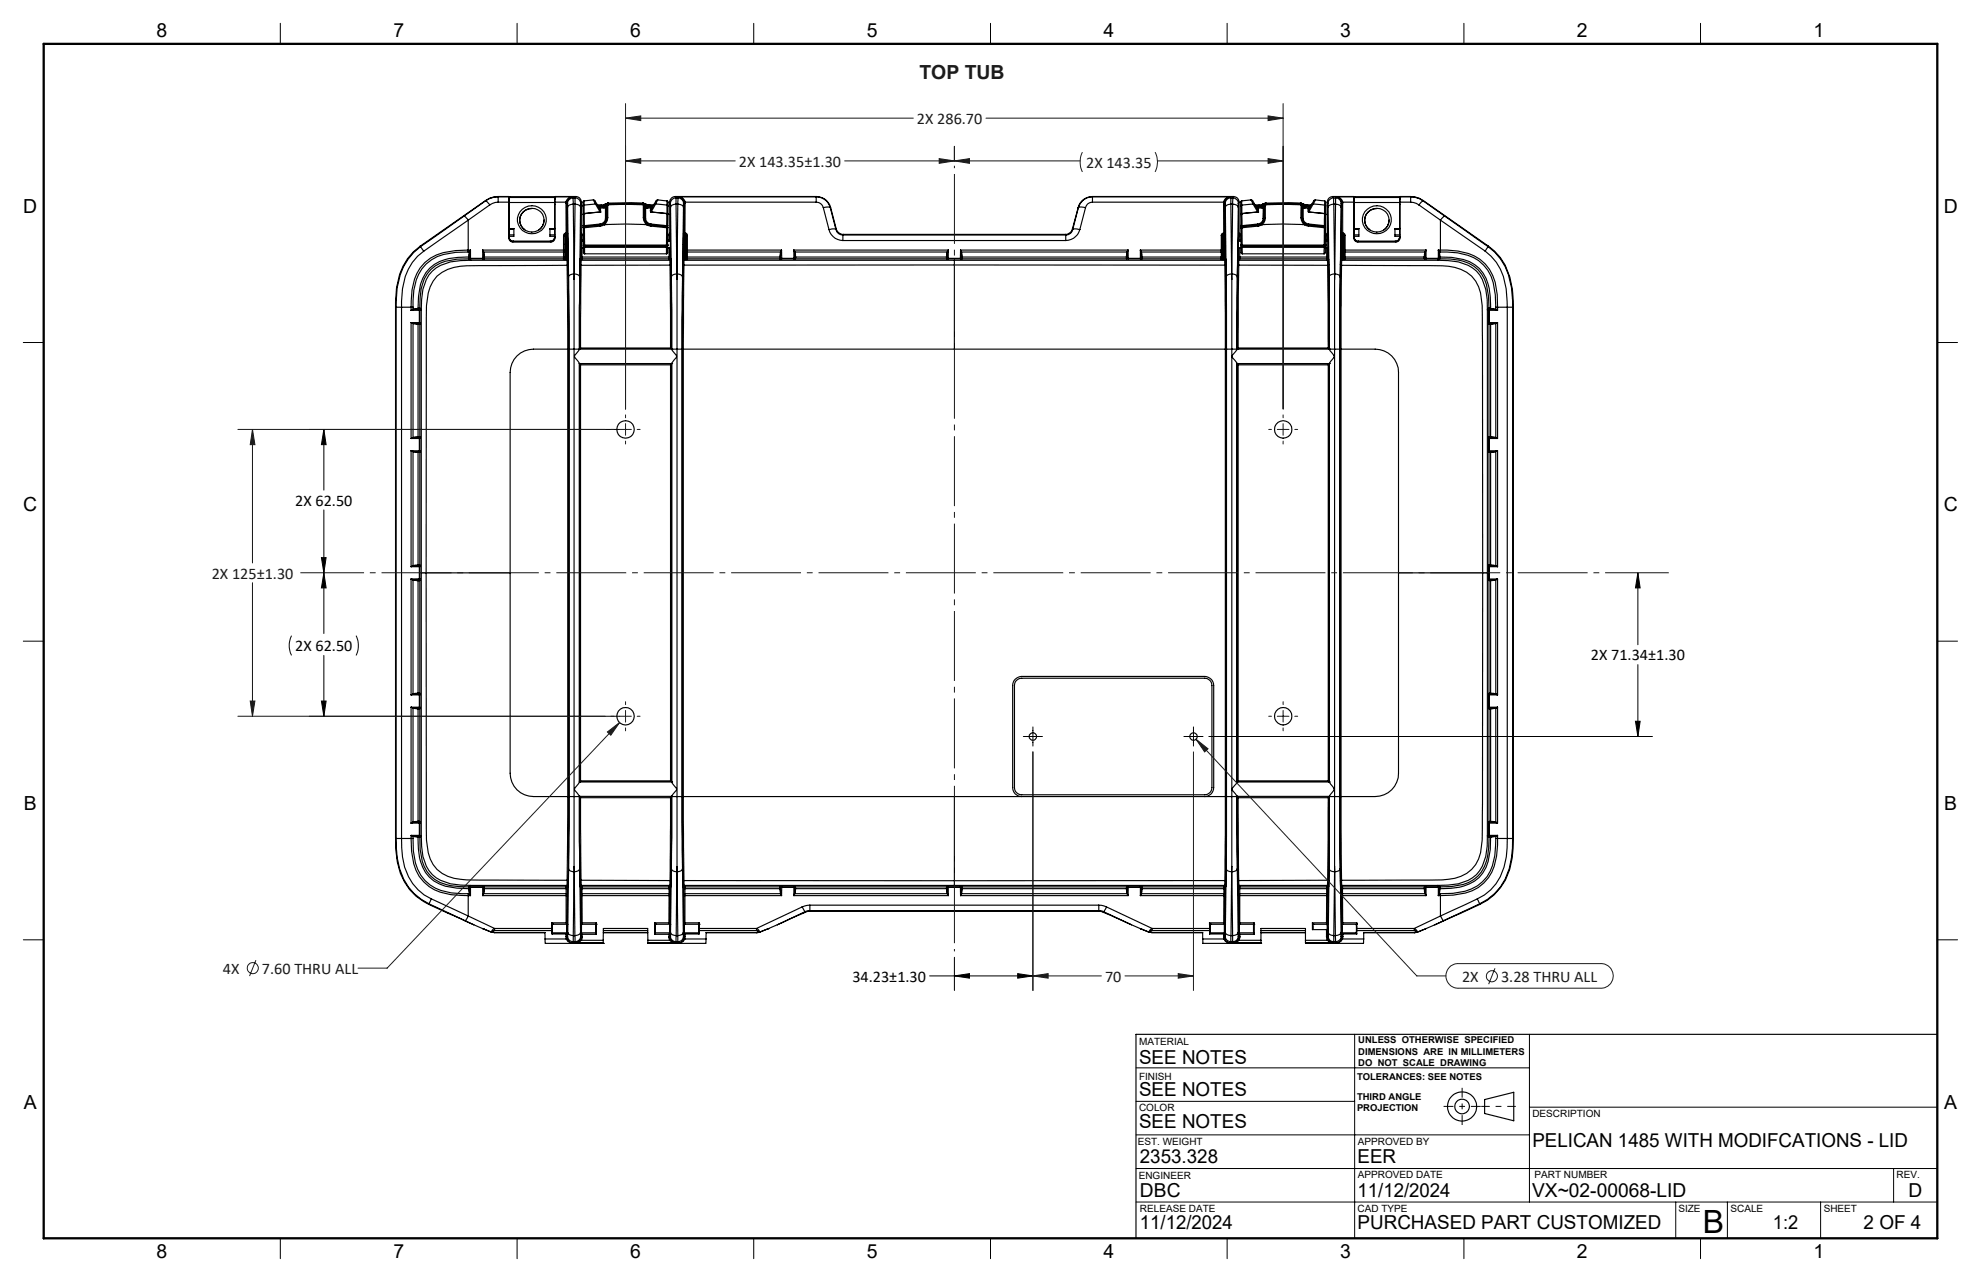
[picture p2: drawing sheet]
<svg xmlns="http://www.w3.org/2000/svg" width="432mm" height="279mm" viewBox="0 0 432 279" stroke-linecap="round" stroke-linejoin="round" font-family="sans-serif">
<defs><g id="words">
<text font-size="7" x="371.2" y="268.7">B</text>
<g font-size="4.2">
<text x="34.1" y="8.1">8</text>
<text x="85.7" y="8.1">7</text>
<text x="137.3" y="8.1">6</text>
<text x="188.9" y="8.1">5</text>
<text x="240.5" y="8.1">4</text>
<text x="292.1" y="8.1">3</text>
<text x="343.7" y="8.1">2</text>
<text x="395.3" y="8.1">1</text>
<text x="5.1" y="46.4">D</text>
<text x="423.7" y="46.4">D</text>
<text x="5.1" y="111.4">C</text>
<text x="423.7" y="111.4">C</text>
<text x="5.2" y="176.5">B</text>
<text x="423.8" y="176.5">B</text>
<text x="248.3" y="232">SEE NOTES</text>
<text x="248.3" y="238.9">SEE NOTES</text>
<text x="5.2" y="241.6">A</text>
<text x="248.3" y="245.9">SEE NOTES</text>
<text x="423.8" y="241.6">A</text>
<text x="334" y="249.9">PELICAN 1485 WITH MODIFCATIONS - LID</text>
<text x="248.5" y="253.4">2353.328</text>
<text x="295.9" y="253.4">EER</text>
<text x="248.5" y="260.9">DBC</text>
<text x="295.9" y="260.8">11/12/2024</text>
<text x="334" y="260.8">VX~02-00068-LID</text>
<text x="416" y="260.9">D</text>
<text x="248.5" y="267.9">11/12/2024</text>
<text x="295.9" y="267.9">PURCHASED PART CUSTOMIZED</text>
<text x="386.5" y="267.9">1:2</text>
<text x="406.2" y="267.9">2 OF 4</text>
<text x="34.1" y="274.2">8</text>
<text x="85.7" y="274.2">7</text>
<text x="137.3" y="274.2">6</text>
<text x="188.9" y="274.2">5</text>
<text x="240.5" y="274.2">4</text>
<text x="292.1" y="274.2">3</text>
<text x="343.7" y="274.2">2</text>
<text x="395.3" y="274.2">1</text>
</g>
<text font-size="4.2" fill="#191924" x="200.4" y="17.2">TOP TUB</text>
<g font-size="3.5" fill="#191924">
<text x="199.9" y="27">2X 286.70</text>
<text x="161.1" y="36.3">2X 143.35±1.30</text>
<text x="236.8" y="36.6">2X 143.35</text>
<text x="46.2" y="126.1">2X 125±1.30</text>
<text x="48.6" y="212.3">4X</text>
<text x="57.1" y="212.3">7.60 THRU ALL</text>
<text x="240.9" y="213.9">70</text>
<text x="318.7" y="214">2X</text>
<text x="327.2" y="214">3.28 THRU ALL</text>
</g>
<g font-size="3.5">
<text x="64.4" y="110.2">2X 62.50</text>
<text x="64.4" y="142">2X 62.50</text>
<text x="346.8" y="143.9">2X 71.34±1.30</text>
<text x="185.8" y="213.9">34.23±1.30</text>
</g>
<g font-size="2.2">
<text x="248.3" y="227.6">MATERIAL</text>
<text x="248.3" y="235.3">FINISH</text>
<text x="248.3" y="242.1">COLOR</text>
<text x="334" y="243.4">DESCRIPTION</text>
<text x="248" y="249.5">EST. WEIGHT</text>
<text x="296" y="249.5">APPROVED BY</text>
<text x="248.2" y="257">ENGINEER</text>
<text x="296" y="256.8">APPROVED DATE</text>
<text x="334.5" y="256.8">PART NUMBER</text>
<text x="413.4" y="256.8">REV.</text>
<text x="248.5" y="264">RELEASE DATE</text>
<text x="295.9" y="264">CAD TYPE</text>
<text x="365.8" y="264">SIZE</text>
<text x="377.2" y="264">SCALE</text>
<text x="397.5" y="264">SHEET</text>
</g>
<g font-size="2.1">
<text x="296.1" y="227.3">UNLESS OTHERWISE SPECIFIED</text>
<text x="296.1" y="229.8">DIMENSIONS ARE IN MILLIMETERS</text>
<text x="296.1" y="232.3">DO NOT SCALE DRAWING</text>
<text x="295.8" y="235.3">TOLERANCES: SEE NOTES</text>
<text x="295.8" y="239.6">THIRD ANGLE</text>
<text x="295.8" y="242.1">PROJECTION</text>
</g>
</g></defs>
<g fill="none" stroke="#000" stroke-width=".25">
<path d="M91.6 53.7a12.5 12.5 0 0 0-5.2 9l-.2 4.3M91.6 53.7l.1 .1M91.7 53.8a12.8 12.8 0 0 0-5.1 8.9l-.3 4.3M91.7 53.8l.7 1M92.4 54.8a11.2 11.2 0 0 0-4.7 8.1l-.2 4.1M101.1 47.1l-9.4 6.7M101.1 47.1l1 .9M102.1 54.9a12.2 12.2 0 0 0-9.2 2.6 10.4 10.4 0 0 0-2.9 8v1.5M102.1 54.5a14.1 14.1 0 0 0-8.3 1.8 9 9 0 0 0-4 6.8l-.2 3.9M102.1 54.5v.4M102.1 48l-9.7 6.8M102.1 54.9h.2"/>
<path d="M102.1 48v6.5M102.1 54.5h.5M102.2 56a11.6 11.6 0 0 0-8.5 2.5 9.2 9.2 0 0 0-2.5 6.1l-.1 2.6M102.2 56v.4M102.2 56h.1M102.2 56.4a11.7 11.7 0 0 0-7.3 1.6 8.2 8.2 0 0 0-3.3 6.8l-.1 2.4M102.2 56.4h.1M102.3 56.4h.1M102.3 56.4h.3M102.3 56v.3M102.3 56.4l.3 .3M102.3 54.9l-.1 1.1"/>
<path d="M102.3 56.3l-.1 .1M102.3 54.9h.1M102.3 56.3h.1M102.4 56.3h.2M102.4 56.3l-.1 .1M102.4 54.9l-.1 1.1M102.6 56.3v.1M102.6 54.5l-.2 .4M102.6 56.4h2.6M102.6 56.3h2.6M102.6 54.5v1.8M102.6 54.5l-.3 .4"/>
<path d="M102.6 56.7a12.3 12.3 0 0 0-7.5 1.7 7.1 7.1 0 0 0-2.9 4.6l-.4 4.5M102.6 56.7h21M105.2 56.4h.3M105.2 56.3h.2M105.2 56.3v.1M105.2 54.5l.2 .4M105.2 54.5v1.8M105.2 54.5h17.6M105.4 54.9l.1 1.1M105.4 54.9h.1M105.4 56.3l.1 .1M105.4 54.9l.2 1.1"/>
<path d="M105.4 54.9h17.4M105.5 56l-.1 .3M105.5 56h.1M105.5 56.4h17.3M105.6 56l-.1 .4M105.6 56h17.2M105.8 43.8l1 .9M105.8 43.8l-4.7 3.3M105.8 43.7v.1M105.8 43.7l-14.2 10M106.8 44.7l-4.7 3.3M108.5 42.8l-1.8 .4-.9 .5"/>
<path d="M108.5 42.8l2.4 .1M108.5 42.8l.1 .1M108.6 44.1h-.7l-1.1 .6M108.6 42.9l-1.9 .4-.9 .5M108.6 42.9v1.2M108.6 42.9h2.3M108.6 44.1h2.3M110.9 44.1v7.8a.85 .85 0 0 0 .9 .8h8.3a.9 .9 0 0 0 .9-.8v-7.8M110.9 42.9v1.2M110.9 51.8h.1M110.9 49.8h.1M110.9 44.6h.1"/>
<path d="M110.9 43.4h.1M111 51.6a.9 .9 0 0 0 .9 1M111 51.5a.95 .95 0 0 0 .9 1.1M111 51.2v.3M111 43v1.1M111 43h.1M111 43h9.9M111 49.8h1v1.7h-1M111 44.1h9.9M111 51.2h1M111 44.1v5.7h1M111.9 52.6h8"/>
<path d="M111.9 52.6h.1M112 49.9h-1v1.3M113.8 45.6a3.1 3.1 0 0 1 4.6 .3 3.1 3.1 0 0 1-.6 4.5 3.1 3.1 0 0 1-4.5-.8 2.92 2.92 0 0 1 .5-4zM115.9 45.5a2.53 2.53 0 0 0-2.5 1.7 2.53 2.53 0 0 0 1 2.9M118.6 47.9a2.64 2.64 0 0 1-1.1 2.2M119.9 51.2h1M119.9 49.9h1v1.3M119.9 52.6h.1M120.9 51.6a.9 .9 0 0 1-1 1M120.9 51.5a1 1 0 0 1-1 1.1M120.9 51.2v.3M120.9 43v1.1"/>
<path d="M120.9 43h.1M120.9 51.8h.1M120.9 49.8h.1M120.9 44.6h.1M120.9 43.4h.1M120.9 49.8h-1v1.7h1M120.9 44.1v5.7h-1M121 42.9v1.2M121 42.9h3.8M121 44.1h2.4M122.8 56.5l.6 .1M122.8 56v.4"/>
<path d="M122.8 56h.3M122.8 54.9h.3M122.8 54.5v.4M122.8 51.3v3.2M122.8 54.9v1.1M122.8 56.4v.1M123.1 56.3h.3M123.1 53.3h.3M123.1 56.3l-.3 .2M123.1 51.4v1.9M123.1 56.1l-.3 .3M123.1 54.4l-.3 .1"/>
<path d="M123.1 51.3h-.3M123.1 51.3v.1M123.1 53.3v3M123.4 56.3v.3M123.4 51.1v2.2M123.4 51.1l-.3 .3M123.4 51l-.3 .3M123.4 44.1v.1M123.4 50.8l-.4 .1-.2 .4M123.4 50.8v.2M123.4 56.6h.1M123.4 56.3h.1"/>
<path d="M123.4 53.3h.1M123.4 51v.1M123.4 53.3v3M123.4 51.1h.1M123.4 51h.1M123.4 44.2v6.6M123.4 50.8h.1M123.4 51.1l.1 2.2M123.5 53.3h.3M123.5 56.3h.3M123.5 56.3v.3M123.5 56.6l.1 .1"/>
<path d="M123.5 53.3v3M123.6 56.7v1.1M123.6 57.8l-16.3 .1a34.6 34.6 0 0 0-8.3 .4 6.8 6.8 0 0 0-5.7 5.6l-.3 2.7-.1 2.8v55.4M123.6 57.8l.2 18.3M123.6 44v.2M123.6 44.2h-.2M123.6 44l-.2 .1M123.6 44.2v6.5M123.6 44.2l.1 .1M123.6 50.7l-.2 .3M123.6 50.7l-.2 .1M123.6 50.7l.1 .1"/>
<path d="M123.7 50.8l.1 2.5M123.7 44.3v.9M123.7 50.8l-.3 .3M123.7 45.2l.2 15.2M123.8 56.3l-.3 .3M123.8 56.3v.2M123.8 53.3v3M123.8 56.5l.1 1.2M123.8 56.5l-.2 .2M123.9 57.7l.1 18.4M123.9 57.7l-.3 .1M124.8 42.9a1.28 1.28 0 0 0-1.2 1.1"/>
<path d="M124.8 42.9a1.43 1.43 0 0 0-1.4 1.2M124.8 42.9l.1 .2M124.9 43.1l.1 1.4M124.9 43.1a1.2 1.2 0 0 0-1.2 1.2M124.9 43.1h.5M125 44.5a1.16 1.16 0 0 0-1.3 .7M125 44.5h.3M125 44.5l.1 15.2M125.1 59.7a1.07 1.07 0 0 0-1.2 .7M125.1 59.7v1.2M125.1 59.7h.1M125.2 59.7a1.07 1.07 0 0 1 1.2 .7"/>
<path d="M125.2 59.7l-.1 1.2M125.3 44.5a1.07 1.07 0 0 1 1.2 .7M125.3 44.5l-.1 15.2M125.4 43.1l-.1 1.4M125.4 43.1a1.2 1.2 0 0 1 1.2 1.2M125.5 42.8a1.21 1.21 0 0 1 1.2 1.3M125.5 42.8l-.1 .3M125.5 42.8l-4.5 .1M126.4 57.7l-.1 18.4M126.4 57.7l.2 .1M126.4 56.5v1.2M126.4 56.5l.3 .2"/>
<path d="M126.5 45.2l-.1 15.2M126.6 44.3l-.1 .9M126.6 52.6v1.4M126.6 52.3v.2h.2M126.6 56v.2M126.6 56.2l.3 .2M126.6 56h.3M126.6 52.3h.3M126.6 56.2l-.2 .3M126.6 51v1.3M126.6 57.8l-.1 18M126.6 51l.3 .3"/>
<path d="M126.7 56.7l-.1 1.1M126.7 56.7h19.3M126.7 50.8l.3 .3M126.7 44.1v6.7M126.7 44.1l-.1 .2M126.7 50.8l-.1 .2M126.8 54l-.2 .1v1.9M126.8 52.5v1.5M126.8 52.5h.3M126.8 54h.4M126.9 56v.4M126.9 56.4h18.9"/>
<path d="M126.9 56.4l-.2 .3M126.9 56h18.9M126.9 52.3v.2M126.9 54v2M126.9 52.3h.2M126.9 51.3v1M126.9 51.3h.2M127 51.1h.1M127 51.1l-.1 .2M127.1 44.9v1.8M127.1 49.2h.3M127.1 49.2v.4"/>
<path d="M127.1 46.7v2.5M127.1 46.7h.1M127.1 49.1v.4M127.1 49.6h.3M127.1 49.6l.1 3.8M127.2 53.4h.2M127.2 53.4l.2 .3M127.2 53.4h.1M127.2 53.9h.2M127.2 53.4v.5M127.2 53.9v1.2l.2 .2M127.3 46.6l-.2 .1"/>
<path d="M127.3 46.6l.1 2.6M127.3 46.6h.1M127.3 44.7v1.8M127.3 46.5l-.2 .2M127.3 44.7l-.2 .2M127.3 43.8v.9M127.3 43.8l-.2 .2v.9M127.3 46.5v.1M127.4 49.4l-.3 .2M127.4 49.4v.2M127.4 49.2v.2M127.4 49.6v3.8"/>
<path d="M127.4 53.4v.3M127.4 53.7h.1M127.4 53.7v.2M127.4 53.9v1.4M127.4 53.4h17.9M127.4 53.7h17.9M127.4 53.9h17.9M127.4 55.3h17.9M129.3 43.6l.5 .8M129.3 43.6l-2 .2M129.3 43.6l.3 .1 .5 .9M129.8 44.4l1 1.8"/>
<path d="M129.8 44.4l-2.5 .3M129.8 44.4l.3 .2M130.1 44.6l.5 .8M130.2 44.6l.2 .2M130.4 44.8l.3 .2M130.6 45.4l.2 .8M130.6 45.4l.3 .1M130.7 45l-.2 .1M130.7 45l.1 .1M130.8 45.4l.1 .1M130.8 45.1l-.3 .1 .3 .2M130.8 45.1v.3"/>
<path d="M130.8 49v.3M130.8 49l-3.4 .4M130.8 48.8v.2M130.8 46.2l-3.5 .4M130.8 46.2h.1M130.8 46.2l-3.5 .3M130.8 48.8l-3.4 .4M130.8 49.3l-3.4 .3M130.9 45.5l-.1 .7M131.2 44.7h-.8M131.6 48.8l.1 .2M131.6 48.8l-.8 .2"/>
<path d="M131.6 44.7v.2M131.6 45h.6l-.2 .3M131.6 45v.3M131.6 45l-.8 .1M131.6 44.9l-.9 .1M131.6 44.7l-1.2 .1M131.6 45.3h.1M131.6 44.9v.1M131.7 49l-.9 .3M131.7 49h.1M132 47.6a1.2 1.2 0 0 1-1.2 1.2M132 45.3h.1"/>
<path d="M132 45.3v2.3M132 44.4l-.3 .3M132 44.4v.2M132 44.4h3M132 45.3l-1.2 .1M132.2 45.2l-.2 .1M132.2 48.9h.1M132.2 48.9h8.3M132.2 47.5l-.3 .9-.3 .4M132.2 44.9v2.6M132.2 47.5a1.48 1.48 0 0 1-1.4 1.5M132.2 47.5l-.2 .1"/>
<path d="M132.2 44.9h-.6M132.2 44.9h.1M132.2 48.9l-.5 .1M132.5 47.4l-.1 .6-.7 1M132.5 44.6v2.8M132.5 44.6h.1M132.5 44.6h7.7M132.5 47.4l-.3 .1M132.5 44.6l-.3 .3M132.5 44.6l-.9 .1M132.5 44.3h.1M132.5 44.3l-.2 .1"/>
<path d="M132.5 44.3v.1M132.6 44.3l-.3 .1M132.6 44.3h7.5M132.6 44.2v.1M135.1 44.4h2.5M137.7 44.4h3M140.1 44.3l.3 .1-.2-.1M140.1 44.3h.1M140.1 44.2v.1M140.2 47.4l.1 .6 .7 1M140.2 44.6h.1M140.2 44.6v2.8"/>
<path d="M140.2 47.4l.3 .1M140.2 44.6l.3 .3M140.2 44.6l.9 .1M140.2 44.3v.1M140.5 48.9h.1M140.5 47.5l.3 .9 .3 .4M140.5 47.5a1.48 1.48 0 0 0 1.4 1.5M140.5 44.9v2.6M140.5 47.5l.2 .1M140.5 44.9h.6M140.5 44.9h.1M140.5 48.9l.5 .1"/>
<path d="M140.5 45.2l.2 .1M140.7 47.6a1.26 1.26 0 0 0 1.2 1.2M140.7 45.3v2.3M140.7 45.3h.1M140.7 44.4l.3 .3M140.7 44.4v.2M140.7 45.3l1.2 .1M141 49l.9 .3M141 49h.1M141 45.3h.1M141.1 44.7h1.2M141.1 48.8l-.1 .2"/>
<path d="M141.1 48.8l.8 .2M141.1 44.7v.2M141.1 45h-.6l.2 .3M141.1 45v.3M141.1 45l.8 .1M141.1 44.9l.9 .1M141.1 44.7l1.2 .1M141.1 45.3h.1M141.1 44.9v.1M141.8 45.5l-.1 .4 .2 .3M141.9 49.3l3.4 .3M141.9 49v.3"/>
<path d="M141.9 49l3.4 .4M141.9 48.8v.2M141.9 46.2l3.5 .4M141.9 46.2h.1M141.9 46.2l3.5 .3M141.9 48.8l3.4 .4M141.9 45.4l-.1 .1M141.9 45.1l.3 .1-.3 .2M141.9 45.1v.3M142 45l.2 .1M142 45l-.1 .1M142.1 45.4l-.3 .1"/>
<path d="M142.1 45.4l-.2 .8M142.3 44.8l-.3 .2M142.5 44.6l-.2 .2M142.6 44.6l-.5 .8M142.9 44.4l-.3 .2M142.9 44.4l-1 1.8M142.9 44.4l2.5 .3M143.4 43.6l-.5 .8M143.4 43.6l2 .2M143.4 43.6l-.3 .1-.5 .9M145.3 53.4h.2M145.3 53.4v.3"/>
<path d="M145.3 53.7h.1M145.3 53.7v.2M145.3 53.9v1.4M145.3 49.6h.3M145.3 49.2v.2M145.3 49.2h.3M145.3 49.6v3.8M145.3 49.4l.3 .2M145.3 49.4v.2M145.4 46.6l-.1 2.6M145.4 46.6l.2 .1M145.4 46.6h.1"/>
<path d="M145.4 44.7v1.8M145.4 46.5l.2 .2M145.4 44.7l.2 .2M145.4 43.8v.9M145.4 43.8l.2 .2v.9M145.4 46.5v.1M145.5 53.4l-.2 .3M145.5 53.4h.1M145.5 53.9h-.2M145.5 53.4v.5M145.5 53.9v1.2l-.2 .2M145.5 54h.6v2"/>
<path d="M145.6 49.2v.4M145.6 51.1h.1M145.6 49.6l-.1 3.8M145.6 52.3h.2M145.6 51.3h.2M145.6 46.7v2.5M145.6 46.7h.1M145.6 44.9v1.8M145.7 51.1l.1 .2M145.8 51.3v1M145.8 56h.3M145.8 52.3h.3"/>
<path d="M145.8 56v.4M145.8 56.4l.2 .3M145.8 52.3v.2M145.8 54v2M146 50.8l-.3 .3M146 44.1v6.7M146 50.8v.2M146 44.1l.1 .2M146 56.7v1.1M146 51l.1 1.3M146 57.8l.2 18M146 51l-.2 .3"/>
<path d="M146 57.8h-19.4M146.1 56v.2M146.1 56.2l-.3 .2M146.1 52.3v.2h-.5M146.1 56.2l.2 .3M146.1 44.3l.1 .9M146.1 52.6v1.4M146.2 45.2l.1 15.2M146.3 56.5v1.1M146.3 56.5l-.3 .2M146.3 57.6l.1 18.5M146.3 57.6l-.3 .2"/>
<path d="M147.2 42.8a1.21 1.21 0 0 0-1.2 1.3M147.2 42.8l.1 .3M147.2 42.8h30.8M147.3 43.1l.1 1.4M147.3 43.1a1.2 1.2 0 0 0-1.2 1.2M147.3 43.1h.5M147.4 44.5a1.07 1.07 0 0 0-1.2 .7M147.4 44.5h.3M147.4 44.5l.1 15.2M147.5 59.7a1.07 1.07 0 0 0-1.2 .7M147.5 59.7l.1 1.2M147.5 59.7h.1"/>
<path d="M147.6 59.7a1.07 1.07 0 0 1 1.2 .7M147.6 59.7v1.2M147.7 44.5a1.16 1.16 0 0 1 1.3 .7M147.7 44.5l-.1 15.2M147.8 43.1l-.1 1.4M147.8 43.1a1.2 1.2 0 0 1 1.2 1.2M147.9 42.9a1.25 1.25 0 0 1 1.2 1.1M147.9 42.9a1.46 1.46 0 0 1 1.4 1.2M147.9 42.9l-.1 .2M147.9 42.9h30M148.8 57.6l-.1 18.5M148.9 56.5l-.1 1.1 .3 .2"/>
<path d="M148.9 56.5l.2 .2M148.9 56.3l.3 .3M148.9 53.3h.3M148.9 56.3h.3M148.9 53.3v3M148.9 56.3v.2M149 44.3v.9M149 50.8l-.1 2.5M149 50.8l.3 .3M149 45.2l-.2 15.2M149 50.7l.3 .3M149 50.7l.3 .1"/>
<path d="M149 50.7v.1M149.1 57.8l-.2 18.3M149.1 44v.2M149.1 44.2h.2M149.1 44l.2 .1M149.1 44.2l-.1 .1M149.1 44.2l-.1 6.5M149.1 57.8h117.9M149.1 56.7v1.1M149.1 56.7h117.8M149.2 56.3v.3M149.2 56.6l-.1 .1"/>
<path d="M149.2 56.6h.1M149.2 53.3v3M149.2 56.3h.1M149.2 53.3h.1M149.3 51.1l-.1 2.2M149.3 51.1h.1M149.3 50.8v.2M149.3 51v.1M149.3 51h.1M149.3 50.8h.1M149.3 53.3h.3M149.3 56.3v.3"/>
<path d="M149.3 51.1v2.2M149.3 51.1l.3 .3M149.3 51l.3 .3M149.3 50.8l.5 .2v.3M149.3 44.1v.1M149.3 53.3v3M149.3 44.1h28.6M149.3 44.2v6.6M149.6 56.3h-.3M149.6 56.3l.2 .2M149.6 51.4v1.9M149.6 56.1l.2 .3"/>
<path d="M149.6 56h.2M149.6 54.9h.2M149.6 54.4l.2 .1M149.6 51.3h.2M149.6 51.3v.1M149.6 53.3v3M149.8 56.5l-.5 .1M149.8 56v.4M149.8 54.5v.4M149.8 56.4h20.2M149.8 51.3v3.2M149.8 54.9v1.1"/>
<path d="M149.8 56.4v.1M149.8 54.9h20.3M149.8 56h20.2M149.8 54.5h20.6M170 56v.4M170 56h.1M170 56.4h.4M170.1 56v.3M170.1 56.3l-.1 .1M170.1 56.3h.3M170.1 54.9l-.1 1.1M170.1 54.9h.1"/>
<path d="M170.2 54.9l-.1 1.1M170.4 54.5l-.2 .4M170.4 54.5v1.8M170.4 54.5l-.3 .4M170.4 56.3v.1M170.4 56.4h2.6M170.4 56.3h2.6M173 56.4h.4M173 56.3v.1M173 56.3h.2M173 54.5l.2 .4M173 54.5v1.8"/>
<path d="M173 54.5h33.7M173.2 54.9l.1 1.1M173.2 54.9h.1M173.2 56.3l.2 .1M173.2 54.9l.2 1.1M173.2 54.9h33.3M173.3 56l-.1 .3M173.3 56h.1M173.4 56.4h33M173.4 56v.4M173.4 56h32.9M177.9 44.1l.6 .1 .5 .3 .5 .8"/>
<path d="M177.9 42.9a3.2 3.2 0 0 1 3.1 2.4M177.9 42.9v1.2M178 42.8a3.2 3.2 0 0 1 3 2.4M178 42.8l-.1 .1M179.5 45.3l.8-.2 .7 .2M179.5 45.3l1.2 4.7M180.7 50a3.2 3.2 0 0 0 3 2.4M180.7 50l.8-.1 .7 .1M181 45.3l1.2 4.7M181 45.2v.1M181 45.2l1.3 4.7M182.2 50l.3 .6 .4 .4 .8 .2"/>
<path d="M182.3 49.9l.4 .8 1.1 .4M182.3 49.9l-.1 .1M183.7 51.2v1.2M183.7 52.4h48.6M183.7 51.2h48.6M183.8 51.1h48.4M183.8 51.1l-.1 .1M206.3 56l.1 .4M206.3 56h.1M206.4 56.4h.3M206.4 56l.1 .3M206.5 56.3l-.1 .1"/>
<path d="M206.5 56.3h.2M206.5 54.9l-.2 1.1M206.5 54.9h.1M206.6 54.9l-.2 1.1M206.7 56.3v.1M206.7 54.5l-.1 .4M206.7 56.4h2.6M206.7 56.3h2.6M206.7 54.5v1.8M206.7 54.5l-.2 .4M208 56.7v19.4M209.3 56.4h.4"/>
<path d="M209.3 56.3v.1M209.3 56.3h.2M209.4 54.5l.1 .4M209.4 54.5h36.5M209.4 54.5l-.1 1.8M209.5 54.9l.1 1.1M209.5 54.9h.1M209.5 56.3l.2 .1M209.5 54.9l.2 1.1M209.5 54.9h36.2M209.6 56l-.1 .3M209.6 56h.1"/>
<path d="M209.7 56.4h35.9M209.7 56v.4M209.7 56h35.8M232.2 51.1l.1 .1M232.3 51.2v1.2M233.8 49.9l-.5 .8-.5 .3-.6 .1M233.8 49.9v.1M233.8 50l-.4 .8-.5 .3-.6 .1M233.8 50l.3-.1 1.3 .1M235 45.2l-1.2 4.7M235 45.2l.1 .1M235.1 45.3l.3-.2 1.2 .2"/>
<path d="M235.1 45.3l-1.3 4.7M235.4 50a3.3 3.3 0 0 1-3.1 2.4M236.6 45.3l-1.2 4.7M238.1 42.8a3.2 3.2 0 0 0-3.1 2.4M238.1 42.8h30.8M238.1 42.8v.1M238.1 44.1l-1.1 .4-.4 .8M238.1 42.9a3.2 3.2 0 0 0-3 2.4M238.1 42.9v1.2M238.1 42.9h30M238.1 44.1h28.6M245.5 56l.1 .4"/>
<path d="M245.5 56h.1M245.6 56.4h.3M245.6 56l.1 .3M245.7 54.9l-.2 1.1M245.7 54.9h.1M245.7 56.3l-.1 .1M245.7 56.3h.2M245.7 54.9l-.1 1.1M245.9 54.5l-.2 .4M245.9 54.5v1.8M245.9 56.3v.1M245.9 56.4h2.7"/>
<path d="M245.9 56.3h2.7M248.6 56.4h.3M248.6 56.3v.1M248.6 56.3h.2M248.6 54.5l.2 .4M248.6 54.5v1.8M248.6 54.5h17.6M248.6 54.5l.1 .4M248.7 54.9l.1 1.1M248.7 54.9h.1M248.8 56.3l.1 .1M248.8 54.9l.2 1.1"/>
<path d="M248.8 54.9h17.4M248.8 56v.3M248.8 56h.2M248.9 56.4h17.3M249 56l-.1 .4M249 56h17.2M266.2 56.5l.5 .1M266.2 56v.4M266.2 56h.3M266.2 54.9h.3M266.2 54.5v.4M266.2 51.3v3.2"/>
<path d="M266.2 54.9v1.1M266.2 56.4v.1M266.5 53.3h.2M266.5 56.3h.2M266.5 56.3l-.3 .2M266.5 51.4v1.9M266.5 56.1l-.3 .3M266.5 54.4l-.3 .1M266.5 51.3h-.3M266.5 51.3v.1M266.5 53.3v3M266.7 56.3v.3"/>
<path d="M266.7 51.1l-.2 .3M266.7 51.1v2.2M266.7 51l-.2 .3M266.7 50.8l-.4 .2-.1 .3M266.7 50.8v.2M266.7 56.6h.1M266.7 56.3h.1M266.7 53.3h.1M266.7 51v.1M266.7 53.3v3M266.7 51.1h.1M266.7 51h.1"/>
<path d="M266.7 50.8h.1M266.7 44.2v6.6M266.7 44.1v.1M266.7 51l.1 .1M266.8 51.1v2.2M266.8 53.3h.3M266.8 56.3h.3M266.8 56.3v.3M266.8 56.6l.1 .1M266.8 53.3v3M266.9 56.7l.1 1.1M267 57.8l.1 18.3"/>
<path d="M267 44v.2M267 50.7l-.3 .3M267 50.7l-.3 .1M267 44.2h-.3M267 44l-.3 .1M267 50.7l.1 .1M267 44.2v6.5M267 44.2l.1 .1M267.1 50.8v2.5M267.1 44.3v.9M267.1 50.8l-.3 .3M267.1 56.3l-.3 .3"/>
<path d="M267.1 56.3l.1 .2M267.1 53.3v3M267.1 45.2l.2 15.2M267.2 56.5v1.1l-.2 .2M267.2 56.5l-.3 .2M267.2 57.6l.1 18.5M268.1 42.9a1.28 1.28 0 0 0-1.1 1.1M268.1 42.9a1.35 1.35 0 0 0-1.4 1.2M268.1 42.9l.2 .2M268.3 43.1v1.4M268.3 43.1a1.2 1.2 0 0 0-1.2 1.2M268.3 43.1h.4"/>
<path d="M268.3 44.5a1.07 1.07 0 0 0-1.2 .7M268.3 44.5h.4M268.3 44.5l.2 15.2M268.5 59.7a1.07 1.07 0 0 0-1.2 .7M268.5 59.7h.1M268.5 59.7a1.07 1.07 0 0 1 1.2 .7M268.5 59.7v16.4M268.7 44.5a1.16 1.16 0 0 1 1.2 .7M268.7 44.5l-.2 15.2M268.7 43.1v1.4M268.7 43.1a1.2 1.2 0 0 1 1.2 1.2M268.9 42.8a1.21 1.21 0 0 1 1.2 1.3"/>
<path d="M268.9 42.8l-.2 .3M269.8 57.6l-.2 18.5M269.8 57.6l.2 .2M269.8 56.5v1.1M269.8 56.5l.3 .2M269.9 44.3v.9M269.9 52.6v1.4M269.9 52.5h.6M269.9 54h.6M269.9 45.2l-.2 15.2M269.9 56v.2M269.9 56.2l.3 .2"/>
<path d="M269.9 52.3h.3M269.9 56h.3M269.9 52.3v.2M269.9 54v2M269.9 56.2l-.1 .3M270 51l-.1 1.3M270 51l.2 .3M270 57.8l-.1 18M270 57.8h19.4M270.1 56.7l-.1 1.1M270.1 56.7h19.2M270.1 50.8l.2 .3"/>
<path d="M270.1 44.1v6.7M270.1 44.1l-.2 .2M270.1 50.8l-.1 .2M270.2 56v.4M270.2 51.3v1M270.2 56.4h19M270.2 56.4l-.1 .3M270.2 52.3v.2M270.2 54v2M270.2 56h19M270.2 52.3h.3M270.2 51.3h.3"/>
<path d="M270.3 51.1h.2M270.3 51.1l-.1 .2M270.4 46.7l.1 2.5M270.4 46.7h.1M270.4 44.9v1.8M270.5 49.6h.2M270.5 49.2h.2M270.5 49.2v.4M270.5 49.1v.4M270.5 49.6v3.8M270.5 53.4h.3M270.5 53.4l.3 .3"/>
<path d="M270.5 53.4h.1M270.5 53.9h.3M270.5 53.4v.5M270.5 53.9v1.2l.3 .2M270.7 44.7v1.8M270.7 44.7l-.3 .2M270.7 43.8v.9M270.7 43.8l-.3 .2v.9M270.7 49.4l-.2 .2M270.7 49.4v.2M270.7 46.6l-.3 .1M270.7 46.6v2.6"/>
<path d="M270.7 46.6h.1M270.7 46.5l-.3 .2M270.7 46.5v.1M270.7 49.2v.2M270.7 49.6l.1 3.8M270.8 53.4v.3M270.8 53.7h.1M270.8 53.7v.2M270.8 53.9v1.4M270.8 53.4h17.8M270.8 53.7h17.8M270.8 53.9h17.8"/>
<path d="M270.8 55.3h17.8M272.7 43.6l.4 .8M272.7 43.6l-2 .2M272.7 43.6l.3 .1 .5 .9M273.1 44.4l1 1.8M273.1 44.4l-2.4 .3M273.1 44.4l.4 .2M273.5 44.6l.5 .8M273.5 44.6l.3 .2M273.8 44.8l.2 .2M274 45.4l.1 .8M274 45.4l.2 .1"/>
<path d="M274 45l-.2 .1M274 45l.1 .1M274.1 45.1l-.2 .2 .2 .1M274.1 45.1v.3M274.1 48.8l.1 .2M274.1 46.2l-3.4 .4M274.1 45.4l.1 .1M274.1 46.2h.1M274.1 46.2l-3.4 .3M274.1 48.8l-3.4 .4M274.2 49v.3M274.2 49l-3.5 .4"/>
<path d="M274.2 49.3l-3.5 .3M274.2 45.5l-.1 .7M274.6 44.7h-.8M274.9 48.8l.2 .2M274.9 48.8l-.7 .2M274.9 44.7v.2M274.9 45h.7l-.3 .3M274.9 45l.1 .3M274.9 45l-.8 .1M274.9 44.9l-.9 .1M274.9 44.7l-1.1 .1M274.9 45.3h.1"/>
<path d="M274.9 44.9v.1M275.1 49l-.9 .3M275.1 49h.1M275.3 47.6a1.2 1.2 0 0 1-1.2 1.2M275.3 44.4l-.2 .3M275.3 44.4v.2M275.3 44.4h3M275.3 45.3h.1M275.3 45.3v2.3M275.3 45.3l-1.2 .1M275.5 45.2l-.2 .1M275.6 48.9h.1"/>
<path d="M275.6 48.9h8.2M275.6 47.5l-.3 .9-.4 .4M275.6 44.9v2.6M275.6 47.5a1.48 1.48 0 0 1-1.4 1.5M275.6 47.5l-.3 .1M275.6 44.9h-.7M275.6 44.9h.1M275.6 48.9l-.5 .1M275.8 44.3l-.2 .1 .3-.1M275.8 44.6v2.8M275.8 44.6h.1M275.8 44.6h7.8"/>
<path d="M275.8 44.6l-.2 .3M275.8 44.6l-.9 .1M275.8 44.3h.1M275.8 44.3v.1M275.8 47.4l-.3 1.1-.4 .5M275.8 47.4l-.2 .1M275.9 44.3h7.6M275.9 44.2v.1M278.4 44.4h2.6M281.1 44.4h3M283.5 44.3l.3 .1-.2-.1M283.5 44.3h.1"/>
<path d="M283.5 44.2v.1M283.6 47.4a1.87 1.87 0 0 0 .7 1.6M283.6 47.4l.2 .1M283.6 44.6h.1M283.6 44.6v2.8M283.6 44.6l.2 .3M283.6 44.6l.9 .1M283.6 44.3v.1M283.8 48.9h.1M283.8 47.5l.3 .9 .4 .4M283.8 47.5a1.56 1.56 0 0 0 1.4 1.5M283.8 44.9v2.6"/>
<path d="M283.8 47.5l.3 .1M283.8 44.9h.6M283.8 44.9h.1M283.8 48.9l.5 .1M283.9 45.2l.2 .1M284.1 47.6a1.25 1.25 0 0 0 1.2 1.2M284.1 45.3v2.3M284.1 45.3h.1M284.1 45.3l1.2 .1M284.1 44.4l.2 .3M284.1 44.4v.2M284.3 49l.9 .3"/>
<path d="M284.3 45.3h.1M284.3 49h.1M284.4 44.7h1.3M284.4 45h-.6l.3 .3M284.4 45v.3M284.4 45l.9 .1M284.4 44.9l1 .1M284.4 45.3h.1M284.4 44.9v.1M284.5 48.8l-.2 .2M284.5 48.8l.7 .2M284.5 44.7l-.1 .2"/>
<path d="M284.5 44.7l1.1 .1M285.2 45.5l-.1 .6 .2 .1M285.2 49.3l3.5 .3M285.2 49v.3M285.2 49l3.5 .4M285.3 48.8l-.1 .2M285.3 45.4l-.1 .1M285.3 46.2l3.4 .4M285.3 46.2h.1M285.3 46.2l3.4 .3M285.3 48.8l3.4 .4M285.3 45.1l.2 .1-.2 .2"/>
<path d="M285.3 45.1v.3M285.4 45l.2 .1M285.4 45l-.1 .1M285.4 45.4l-.2 .1M285.4 45.4l-.1 .8M285.6 44.8l-.2 .2M285.9 44.6l-.3 .2M285.9 44.6l-.5 .8M286.2 44.4l-.3 .2M286.2 44.4l-.9 1.8M286.2 44.4l2.5 .3M286.7 43.6l-.5 .8"/>
<path d="M286.7 43.6l2 .2M286.7 43.6l-.3 .1-.5 .9M288.6 53.4h.3M288.6 53.4v.3M288.6 53.7h.1M288.6 53.7v.2M288.6 53.9v1.4M288.7 49.6h.2M288.7 49.2v.2M288.7 49.2h.2M288.7 49.6l-.1 3.8M288.7 49.4l.2 .2"/>
<path d="M288.7 49.4v.2M288.7 46.6v2.6M288.7 46.6l.3 .1M288.7 46.6h.1M288.7 44.7v1.8M288.7 46.5l.3 .2M288.7 44.7l.3 .2M288.7 46.5v.1M288.7 43.8v.9M288.7 43.8l.3 .2v.9M288.9 53.4l-.3 .3M288.9 53.4h.1"/>
<path d="M288.9 53.9h-.3M288.9 53.4v.5M288.9 53.9v1.3l-.3 .1M288.9 52.5h.3M288.9 54h.3M288.9 51.1h.2M288.9 52.3h.3M288.9 51.3h.3M288.9 49.2v.4M288.9 49.6v3.8M289 46.7l-.1 2.5M289 46.7h.1"/>
<path d="M289 44.9v1.8M289.1 51.1l.1 .2M289.2 56h.2M289.2 52.3h.2M289.2 56v.4M289.2 51.3v1M289.2 56.4l.1 .3M289.2 52.3v.2M289.2 54v2M289.2 54l.3 .1M289.2 52.5h.1M289.2 52.5v1.5"/>
<path d="M289.3 50.8l-.2 .3M289.3 50.8l.1 .2M289.3 44.1v6.7M289.3 44.1l.2 .2M289.3 56.7l.1 1.1M289.4 57.8l.1 18M289.4 56l.1 .2M289.4 51v1.3M289.4 51l-.2 .3M289.4 52.3v.2M289.4 54.1v1.9M289.5 52.5h-.3"/>
<path d="M289.5 52.6v1.4M289.5 56.2l-.3 .2M289.5 56.2l.1 .3M289.5 44.3v.9M289.5 45.2l.2 15.2M289.6 56.5v1.2M289.6 56.5l-.3 .2M289.6 57.7l.2 18.4M289.6 57.7l-.2 .1M290.5 42.8a1.21 1.21 0 0 0-1.2 1.3M290.5 42.8l.2 .3M290.5 42.8l4.6 .1"/>
<path d="M290.7 43.1v1.4M290.7 43.1a1.2 1.2 0 0 0-1.2 1.2M290.7 43.1h.4M290.7 44.5a1.16 1.16 0 0 0-1.2 .7M290.7 44.5h.4M290.7 44.5l.2 15.2M290.9 59.7a1.07 1.07 0 0 0-1.2 .7M290.9 59.7v1.2M290.9 59.7h.1M290.9 59.7a1.07 1.07 0 0 1 1.2 .7M291.1 44.5a1.07 1.07 0 0 1 1.2 .7M291.1 44.5l-.2 15.2"/>
<path d="M291.1 43.1v1.4M291.1 43.1a1.2 1.2 0 0 1 1.2 1.2M291.3 42.9a1.28 1.28 0 0 1 1.1 1.1M291.3 42.9a1.43 1.43 0 0 1 1.4 1.2M291.3 42.9l-.2 .2M291.3 42.9h3.8M292.2 57.7l-.1 18.4M292.2 57.7l.2 .1M292.2 56.5v1.2M292.2 56.5l.3 .2M292.3 56.3l.3 .3M292.3 53.3h.3"/>
<path d="M292.3 56.3h.3M292.3 45.2l-.2 15.2M292.3 53.3v3M292.3 56.3l-.1 .2M292.3 44.3v.9M292.3 50.8v2.5M292.3 50.8l.3 .3M292.4 50.7l.3 .3M292.4 50.7l.3 .1M292.4 50.7l-.1 .1M292.4 57.8l-.1 18.3M292.4 57.8l16.4 .1a35.1 35.1 0 0 1 8.3 .4 6.9 6.9 0 0 1 5.6 5.6l.4 2.7v2.8l.1 55.4"/>
<path d="M292.4 44v.2M292.4 44.2h.3M292.4 44l.3 .1M292.4 44.2l-.1 .1M292.4 44.2v6.5M292.5 56.7l-.1 1.1M292.5 56.7h20.9M292.6 56.3v.3M292.6 56.6l-.1 .1M292.6 56.6h.1M292.6 53.3v3M292.6 56.3h.1"/>
<path d="M292.6 53.3h.1M292.6 51.1v2.2M292.6 51.1h.1M292.7 44.1v.1M292.7 44.2v6.6M292.7 51l-.1 .1M292.7 51h.1M292.7 44.1h2.4M292.7 50.8h.1M292.7 53.3h.2M292.7 56.3v.3M292.7 51.1v2.2"/>
<path d="M292.7 51.1l.2 .3M292.7 51l.2 .3M292.7 50.8l.4 .2 .1 .3M292.7 50.8v.2M292.7 51v.1M292.7 53.3v3M292.9 56.3h-.2M292.9 56.3l.3 .2M292.9 51.4v1.9M292.9 56.1l.3 .3M292.9 56h.3M292.9 54.9h.3"/>
<path d="M292.9 54.4l.3 .1M292.9 51.3h.3M292.9 51.3v.1M292.9 53.3v3M293.2 56.5l-.5 .1M293.2 56v.4M293.2 54.5v.4M293.2 56.4h17.3M293.2 51.3v3.2M293.2 54.9v1.1M293.2 56.4v.1M293.2 54.9h17.4"/>
<path d="M293.2 56h17.2M293.2 54.5h17.6M295.1 44.1v7.8a.85 .85 0 0 0 .9 .8h8.3a.9 .9 0 0 0 .9-.8v-7.8M295.1 42.9v1.2M295.1 51.8h.1M295.1 49.8h.1M295.1 44.6h.1M295.1 43.4h.1M295.2 51.6a.9 .9 0 0 0 .9 1M295.2 51.5a.95 .95 0 0 0 .9 1.1M295.2 51.2v.3M295.2 43v1.1"/>
<path d="M295.2 43h.1M295.2 43h9.9M295.2 44.1v5.7h1M295.2 49.8h1v1.7h-1M295.2 44.1h9.9M295.2 51.2h1M296.1 52.6h.1M296.1 52.6h8M296.2 49.9h-1v1.3M298 45.6a3.1 3.1 0 0 1 4.4 .1 3.1 3.1 0 0 1 0 4.4 3.1 3.1 0 0 1-4.4 .1 2.98 2.98 0 0 1 0-4.6zM300.1 45.5a2.53 2.53 0 0 0-2.5 1.7 2.53 2.53 0 0 0 1 2.9M302.8 47.9a2.64 2.64 0 0 1-1.1 2.2"/>
<path d="M304.1 49.9h1v1.3M304.1 51.2h1M304.1 52.6h.1M305 51.8h.2M305.1 51.6a.9 .9 0 0 1-1 1M305.1 51.5a1 1 0 0 1-1 1.1M305.1 51.2v.3M305.1 43v1.1M305.1 43h.1M305.1 49.8h.1M305.1 44.6h.1M305.1 43.4h.1"/>
<path d="M305.1 44.1v5.7h-1M305.1 49.8h-1v1.7h1M305.2 42.9v1.2M305.2 42.9h2.3M305.2 44.1h2.3M307.5 44.1h.6l1.2 .6M307.5 42.9l1.9 .4 .8 .5M307.5 42.9v1.2M307.5 42.8l1.9 .4 .8 .5M307.5 42.8l-2.3 .1M307.5 42.8v.1M309.3 44.7l4.7 3.3"/>
<path d="M310.2 43.8l-.9 .9M310.2 43.8l4.7 3.3M310.2 43.7v.1M310.2 43.7l14.2 10M310.4 56l.1 .4M310.4 56h.2M310.5 56.4h.3M310.6 56v.3M310.6 56.3l-.1 .1M310.6 56.3h.2M310.6 54.9l-.2 1.1M310.6 54.9h.1"/>
<path d="M310.7 54.9l-.1 1.1M310.8 56.3v.1M310.8 54.5l-.1 .4M310.8 56.4h2.7M310.8 56.3h2.7M310.8 54.5v1.8M310.8 54.5l-.2 .4M313.4 56.7a12.2 12.2 0 0 1 7.6 1.7 7.1 7.1 0 0 1 2.8 4.6l.4 2.3v2.2M313.5 56.4h.3M313.5 56.3v.1M313.5 56.3h.2M313.5 54.5l.2 .4"/>
<path d="M313.5 54.5v1.8M313.5 54.5l.1 .4M313.5 54.5h.5M313.6 54.9l.2 1.1M313.6 54.9h.1M313.7 56.3l.1 .1M313.7 56.3h.1M313.7 54.9l.2 1.1M313.7 54.9h.3M313.8 56l-.1 .3M313.8 56h.1M313.8 56.4h.1"/>
<path d="M313.8 56.4l-.4 .3M313.8 56.4a12.3 12.3 0 0 1 7.5 1.6 7.9 7.9 0 0 1 3.1 6.6l.2 2.6M313.9 56l-.1 .4M313.9 56a11.3 11.3 0 0 1 8.6 2.5 11.1 11.1 0 0 1 2.4 8.1v.6M314 54.9a14.1 14.1 0 0 1 8.3 1.9 9.3 9.3 0 0 1 3.6 7.4l.1 2.8M314 54.5a14.9 14.9 0 0 1 8.5 2 9.7 9.7 0 0 1 3.9 7.7v2.8M314 54.5v.4M314 48l9.7 6.7M314 48v6.5M314.9 47.1l9.5 6.7M314.9 47.1l-.9 .9M323.7 54.7a11.3 11.3 0 0 1 4.6 8.2l.2 4.1"/>
<path d="M324.4 53.8a12.5 12.5 0 0 1 5.1 8.9l.2 4.3M324.4 53.8l-.7 .9M324.4 53.7a13.4 13.4 0 0 1 5.4 11.4v1.9M324.4 53.7v.1M86.2 67h.1M86.2 67v115.7M86.3 67h1.2M86.3 67v115.7M87.5 67h2.1M87.5 67v115.7M89.6 67h.4M89.6 70.3l.5 .1"/>
<path d="M89.6 70.3h1.8M89.6 67.6h1.8M89.6 67v.6M89.6 70.3v25.3M89.6 70.3l.4 .2M90 70.5l1.1 .2M90 67.4l-.4 .2M90 67.4l.1 .1M90 67v.4M90 70.5v24.9M90.1 70.4l1 .2M90.1 70.4l-.1 .1"/>
<path d="M90.1 67.5l-.5 .1M91.1 67.2h.4M91.1 67.2l-1.1 .2M91.1 67.4h.3M91.1 67.4l-1 .1M91.1 67.2v.2M91.1 67.2l.4 .1M91.1 70.6v.1M91.1 67.2h.1M91.1 70.7v24.5M91.4 67.6h.1M91.4 70.3h.1"/>
<path d="M91.4 70.3v.2M91.4 70.5l.1 .1M91.4 67.4v.2M91.4 70.5l-.3 .1M91.4 67.6v2.7M91.5 70.3v.3M91.5 67.3v.3M91.5 70.6l-.4 .1M91.5 67.3l-.1 .1M91.5 67.2l.3 .3M91.5 67.2v.1M91.5 67.6v2.7"/>
<path d="M91.5 70.6v24.6M91.8 67.5v114.7M123.8 76.1h.2M123.8 76.1h-7.5a5.1 5.1 0 0 0-5.1 5.1v87.3a5.1 5.1 0 0 0 5.1 5.1h7.5M123.8 76.1v97.5M123.9 60.4l.1 15.7M124 76.1h1.1M124 76.1v97.5M125.1 76.1h1.2M125.1 60.9v15.2M125.1 76.1v97.5M126.3 76.1l-1.1 1.4v.4l1.1 1.3"/>
<path d="M126.3 79.2h.1M126.3 79.2l.2 .3M126.3 76.1h.1M126.3 76.1h20.1M126.3 79.2v91.3M126.3 79.2h20.1M126.4 60.4l-.1 15.7M126.5 75.8l-.2 .3M126.5 75.8h19.7M126.5 79.5v90.7M126.5 79.5h19.7M146.2 75.8l.2 .3"/>
<path d="M146.2 79.5v90.7M146.3 60.4l.1 15.7M146.4 76.1l1.1 1.4v.4l-1.1 1.3v91.3M146.4 76.1h1.2M146.4 79.2h.1M146.4 79.2l-.2 .3M146.4 76.1h.1M147.6 76.1h1.1M147.6 60.9v15.2M147.6 76.1v97.5M148.7 76.1h.2M148.7 76.1v97.5"/>
<path d="M148.8 60.4l-.1 15.7M148.9 76.1v97.5M148.9 76.1h118.2M267.1 76.1h.2M267.1 76.1v97.5M267.3 60.4v15.7M267.3 76.1h1.2M267.3 76.1v97.5M268.5 76.1h1.1M268.5 76.1v97.5M269.6 76.1l-1 1.4v.4l1 1.3v91.3M269.6 79.2h.1"/>
<path d="M269.6 79.2l.3 .3M269.6 76.1h.1M269.6 76.1h20.2M269.6 79.2h20.2M269.7 60.4l-.1 15.7M269.9 75.8l-.3 .3M269.9 75.8h19.6M269.9 79.5v90.7M269.9 79.5h19.6M289.5 75.8l.3 .3M289.5 79.5v90.7M289.7 60.4l.1 15.7"/>
<path d="M289.8 76.1l1 1.4v.4l-1 1.3M289.8 76.1h1.1M289.8 79.2h.1M289.8 79.2l-.3 .3M289.8 76.1h.1M289.8 79.2v91.3M290.9 76.1h1.2M290.9 60.9v15.2M290.9 76.1v97.5M292.1 76.1h.2M292.1 76.1v97.5M292.1 60.4v15.7"/>
<path d="M292.3 76.1h7.5a5.1 5.1 0 0 1 5 5.1v87.3a5.1 5.1 0 0 1-5 5.1h-7.5M292.3 76.1v97.5M324.2 67.5v114.7M324.5 70.3l.1 .3M324.5 67.6h.1M324.5 70.3h.1M324.5 67.6v2.7M324.6 67.3l-.1 .3M324.6 70.6l.3 .1M324.6 67.2h.3M324.6 67.3l.1 .1M324.6 67.2v.1"/>
<path d="M324.6 70.6v24.6M324.6 67.2l-.4 .3M324.6 70.3l.1 .2M324.6 67.6v2.7M324.6 70.3h1.8M324.6 67.6h1.8M324.7 70.5l-.1 .1M324.7 67.4l-.1 .2M324.7 70.5l.2 .1M324.9 67.2l1.1 .2M324.9 67.4h-.2M324.9 67.4l1.1 .1"/>
<path d="M324.9 67.2l-.3 .1M324.9 67.2v.2M324.9 70.6v.1M324.9 67.2h.1M324.9 70.7v24.5M326 70.4l-1.1 .2M326 67.5l.4 .1M326 70.4v.1M326 70.5l-1.1 .2M326 67h.4M326 67.4v.1M326 67v.4"/>
<path d="M326 70.5v24.9M326 67.4l.4 .2M326.4 70.3l-.4 .2M326.4 67v.6M326.4 70.3v25.3M326.4 67h2.1M326.4 70.3l-.4 .1M328.5 67h1.2M328.5 67v115.7M329.7 67h.1M329.7 67v115.7M329.8 67v115.7"/>
<path d="M89.6 98.2l.5 .2M89.6 98.2h1.8M89.6 95.6h1.8M89.6 98.2v25.3M89.6 98.2l.4 .2M90 95.4l-.4 .2M90 98.4l1.1 .2M90 95.4h.1M90 98.4v24.9M90.1 98.4l1 .1M90.1 98.4h-.1M90.1 95.4l-.5 .2"/>
<path d="M91.1 95.2h.4M91.1 95.2l-1.1 .2M91.1 95.3l.3 .1M91.1 95.3l-1 .1M91.1 95.2v.1M91.1 98.5v.1M91.1 98.6v24.5M91.4 95.6h.1M91.4 98.2h.1M91.4 98.2v.3M91.4 98.5l.1 .1M91.4 95.4v.2"/>
<path d="M91.4 98.5h-.3M91.4 95.6v2.6M91.5 98.2v.4M91.5 95.2v.4M91.5 98.6h-.4M91.5 95.2l-.1 .2M91.5 95.6v2.6M91.5 98.6v24.6M324.5 98.2l.1 .4M324.5 95.6h.1M324.5 98.2h.1M324.5 95.6v2.6"/>
<path d="M324.6 95.2l-.1 .4M324.6 98.6h.3M324.6 95.2l.1 .2M324.6 98.6v24.6M324.6 98.2l.1 .3M324.6 95.6v2.6M324.6 98.2h1.8M324.6 95.6h1.8M324.7 98.5l-.1 .1M324.7 95.4l-.1 .2M324.7 98.5h.2M324.9 95.2h-.3"/>
<path d="M324.9 95.2l1.1 .2M324.9 95.3l-.2 .1M324.9 95.3l1.1 .1M324.9 95.2v.1M324.9 98.5v.1M324.9 98.6v24.5M326 98.4l-1.1 .1M326 95.4l.4 .2M326 98.4h.1M326 98.4l-1.1 .2M326 95.4h.1M326 98.4v24.9"/>
<path d="M326.4 98.2l-.4 .2M326.4 98.2v25.3M89.6 126.2l.5 .1M89.6 123.5h1.8M89.6 126.2v25.2M89.6 126.2l.4 .2M90 123.3l-.4 .2M90 126.4l1.1 .1M90 123.3l.1 .1M90 126.4v24.8M90.1 126.3l1 .1M90.1 126.3l-.1 .1"/>
<path d="M90.1 123.4l-.5 .1M91.1 123.1l.4 .1M91.1 123.1l-1.1 .2M91.1 123.3h.3M91.1 123.3l-1 .1M91.1 123.1v.2M91.1 126.4v.1M91.1 126.5v24.6M91.4 123.5h.1M91.4 126.2h.1M91.4 126.2v.2M91.4 126.4l.1 .1"/>
<path d="M91.4 123.3v.2M91.4 126.4h-.3M91.4 123.5v2.7M91.4 126.2h-1.8M91.5 126.2v.3M91.5 123.2v.3M91.5 126.5h-.4M91.5 123.2l-.1 .1M91.5 123.5v2.7M91.5 126.5v24.6M91.8 124.8h1.1M92.9 124.8h18.3"/>
<path d="M92.9 124.8l.1 58.3a8.5 8.5 0 0 0 3.4 7.3 10.6 10.6 0 0 0 5.3 1.4h21.9v1.2M304.8 124.8h18.4M323.2 124.8l-.1 58.3a8.4 8.4 0 0 1-3.4 7.3 10.6 10.6 0 0 1-5.4 1.4h-21.9M323.2 124.8h1M324.5 126.2l.1 .3M324.5 123.5h.1M324.5 126.2h.1M324.5 123.5v2.7M324.6 123.2l-.1 .3M324.6 126.5h.3M324.6 123.2l.1 .1M324.6 126.5v24.6"/>
<path d="M324.6 126.2l.1 .2M324.6 123.5v2.7M324.6 126.2h1.8M324.6 123.5h1.8M324.7 126.4l-.1 .1M324.7 123.3l-.1 .2M324.7 126.4h.2M324.9 123.1l-.3 .1M324.9 123.1l1.1 .2M324.9 123.3h-.2M324.9 123.3l1.1 .1M324.9 123.1v.2"/>
<path d="M324.9 126.4v.1M324.9 126.5v24.6M326 126.3l-1.1 .1M326 123.4l.4 .1M326 126.3v.1M326 126.4l-1.1 .1M326 123.3v.1M326 126.4v24.8M326 123.3l.4 .2M326.4 126.2l-.4 .2M326.4 126.2v25.2M326.4 126.2l-.4 .1"/>
<path d="M89.6 154.1l.5 .2M89.6 154.1h1.8M89.6 151.4h1.8M89.6 154.1v25.3M89.6 154.1l.4 .2M90 151.2l-.4 .2M90 154.3l1.1 .2M90 151.2l.1 .1M90 154.3v24.9M90.1 154.3l1 .1M90.1 154.3h-.1M90.1 151.3l-.5 .1"/>
<path d="M91.1 151.1h.4M91.1 151.1l-1.1 .1M91.1 151.2h.3M91.1 151.2l-1 .1M91.1 151.1v.1M91.1 154.4v.1M91.1 154.5v24.5M91.4 151.4h.1M91.4 154.1h.1M91.4 154.1v.2M91.4 154.3l.1 .1M91.4 151.2v.2"/>
<path d="M91.4 154.3l-.3 .1M91.4 151.4v2.7M91.5 154.1v.3M91.5 151.1v.3M91.5 154.4l-.4 .1M91.5 151.1l-.1 .1M91.5 151.4v2.7M91.5 154.4v24.7M221.6 148.3l.5-.4 .6-.1h39.9a1.57 1.57 0 0 1 1.6 1.6v22.2a1.57 1.57 0 0 1-1.6 1.6h-39.9a1.57 1.57 0 0 1-1.6-1.6v-22.2l.1-.6zM324.5 154.1l.1 .3M324.5 151.4h.1M324.5 154.1h.1"/>
<path d="M324.5 151.4v2.7M324.6 151.1l-.1 .3M324.6 154.4l.3 .1M324.6 151.1l.1 .1M324.6 154.4v24.7M324.6 154.1l.1 .2M324.6 154.1h1.8M324.6 151.4v2.7M324.6 151.4h1.8M324.7 154.3l-.1 .1M324.7 151.2l-.1 .2M324.7 154.3l.2 .1"/>
<path d="M324.9 151.1h-.3M324.9 151.1l1.1 .1M324.9 151.2h-.2M324.9 151.2l1.1 .1M324.9 151.1v.1M324.9 154.4v.1M324.9 154.5v24.5M326 154.3l-1.1 .1M326 151.3l.4 .1M326 154.3h.1M326 154.3l-1.1 .2M326 151.2v.1"/>
<path d="M326 154.3v24.9M326 151.2l.4 .2M326.4 154.1l-.4 .2M326.4 154.1v25.3M89.6 179.4h1.8M90 179.2l-.4 .2M90 179.2h.1M90.1 179.2l-.5 .2M91.1 179l.4 .1M91.1 179l-1.1 .2M91.1 179.1l.3 .1M91.1 179.1l-1 .1"/>
<path d="M91.1 179v.1M91.4 179.4h.1M91.4 179.2v.2M91.4 179.4v2.7M91.5 179.1v.3M91.5 179.1l-.1 .1M91.5 179.4v2.7M123.8 173.6h.2M123.8 173.6l-.2 18.3 .3 .1M124 173.6l-.1 18.4M124 173.6l-.1 15.7M124 173.6h1.1"/>
<path d="M125.1 173.6h1.2M125.1 173.6v15.2M126.3 170.5l-1.1 1.3v.4l1.1 1.4M126.3 170.4h.1M126.3 173.6l.1 15.7M126.3 173.6l.1 18.4M126.3 173.6h.1M126.3 173.6l.2 .2M126.3 173.6h20.1M126.3 170.4h20.1M126.5 170.2l-.2 .2M126.5 173.8l.1 18.1-.2 .1"/>
<path d="M126.5 173.8h19.7M126.5 170.2h19.7M146.2 170.2l.2 .2M146.2 173.8l-.2 18.1M146.4 170.5l1.1 1.3v.4l-1.1 1.3M146.4 173.6h1.2M146.4 170.4v.1M146.4 170.4h.1M146.4 173.6l-.1 15.7M146.4 173.6l-.1 18.5M146.4 173.5v.1M146.4 173.6h.1"/>
<path d="M146.4 173.6l-.2 .2M147.6 173.6h1.1M147.6 173.6v15.2M148.7 173.6l.1 15.7M148.7 173.6l.1 18.5M148.7 173.6h.2M148.9 173.6l.2 18.3M148.9 173.6h118.2M208 173.6v19.4M222.7 173.6a1.93 1.93 0 0 1-2-2v-22.2a1.99 1.99 0 0 1 2-2h39.9a1.99 1.99 0 0 1 1.9 2v22.2a1.93 1.93 0 0 1-1.9 2M267.1 173.6h.2M267.1 173.6l-.1 18.3"/>
<path d="M267.3 173.6l-.1 18.5M267.3 173.6v15.7M267.3 173.6h1.2M268.5 173.6h1.1M268.5 173.6v16.4M269.6 170.5l-1 1.3v.4l1 1.3M269.6 170.4v.1M269.6 170.4h.1M269.6 173.6l.1 15.7M269.6 173.5v.1M269.6 173.6l.2 18.5M269.6 173.6h.1"/>
<path d="M269.6 173.6l.3 .2M269.6 173.6h20.2M269.6 170.4h20.2M269.9 170.2l-.3 .2M269.9 173.8l.1 18.1M269.9 173.8h19.6M269.9 170.2h19.6M289.5 170.2l.3 .2M289.5 173.8l-.1 18.1M289.8 173.6h1.1M289.8 170.5l1 1.3v.4l-1 1.4M289.8 170.4h.1"/>
<path d="M289.8 173.6l-.2 18.4M289.8 173.6l-.1 15.7M289.8 173.6h.1M289.8 173.6l-.3 .2M290.9 173.6h1.2M290.9 173.6v15.2M292.1 173.6v15.7M292.1 173.6l.1 18.4M292.1 173.6h.2M292.3 173.6l.1 18.3M324.5 179.4h.1M324.5 179.4v2.7"/>
<path d="M324.6 179.1l-.1 .3M324.6 179.1l.1 .1M324.6 179.4v2.7M324.6 179.4h1.8M324.7 179.2l-.1 .2M324.9 179l-.3 .1M324.9 179l1.1 .2M324.9 179.1l-.2 .1M324.9 179.1l1.1 .1M324.9 179v.1M326 179.2l.4 .2M326 179.2h.1"/>
<path d="M86.2 182.7a17.1 17.1 0 0 0 3.1 11.2l1.4 1.4 2.8 1.8M86.2 182.7h.1M86.3 182.7h1.2M86.3 182.7a18 18 0 0 0 2.7 10.6l1.3 1.5 1.5 1.2 1.7 1M87.5 182.7a16.5 16.5 0 0 0 2.5 9.9l1.1 1.3 1.4 1.2 1.5 .8M87.5 182.7h2.1M89.6 182.7a14.1 14.1 0 0 0 1.8 8.3 9.2 9.2 0 0 0 6.8 4l3.9 .2M89.6 182.7h.4M89.6 182.1l.5 .1M89.6 182.1h1.8M89.6 182.1v.6M89.6 182.1l.4 .1"/>
<path d="M90 182.7a12.2 12.2 0 0 0 2.6 9.2 10.2 10.2 0 0 0 8 2.9h1.5M90 182.2l1.1 .2M90 182.2v.5M90.1 182.2l1 .1M90.1 182.2h-.1M91.1 182.5h.4M91.1 182.5a11.8 11.8 0 0 0 2.5 8.6 9.2 9.2 0 0 0 6 2.5l2.6 .1M91.1 182.3v.1M91.1 182.4v.1M91.4 182.1h.1M91.4 182.1v.2M91.4 182.3l.1 .1"/>
<path d="M91.4 182.3h-.3M91.5 182.1v.3M91.5 182.5a11.7 11.7 0 0 0 1.6 7.4 8.2 8.2 0 0 0 6.8 3.3l2.3 .1M91.5 182.4h-.4M91.5 182.4v.1M91.8 182.2a12.2 12.2 0 0 0 1.7 7.5 7.3 7.3 0 0 0 4.7 2.9l4.4 .4M91.8 182.2l-.3 .3M93.5 197.1l9.8 4.4M93.5 197l7.9 3.7M93.5 197v.1M94 195.9l8.1 3.7M94 195.9l-.5 1.1"/>
<path d="M102.1 194.8v.4M102.1 199.6l-.7 1.1M102.1 194.8h.2M102.1 195.2v4.4M102.1 195.2h.5M102.1 199.6l5.7 2.8M102.2 193.7l.1 1.1M102.2 193.7h.1M102.2 193.3v.4M102.2 193.3l.1 .1M102.2 193.3h.1M102.3 193.3h.1"/>
<path d="M102.3 193.3h.3M102.3 193.7l.1 1M102.3 193.3l.1 .1M102.3 193.4v.3M102.3 194.8l.3 .4M102.3 193.4h.1M102.4 193.4h.2M102.4 194.7l-.1 .1M102.4 194.7l.2 .5M102.6 193.3v.1M102.6 193.3h2.6M102.6 193.4h2.6"/>
<path d="M102.6 193.4v1.8M102.6 193h21M102.6 193l-.3 .3M105.2 193.3h.3M105.2 193.4h.2M105.2 193.3v.1M105.2 193.4v1.8M105.2 195.2h18.2M105.4 194.7l-.2 .5M105.4 194.8h.1M105.4 193.4l.1 .3M105.4 194.8h18"/>
<path d="M105.4 194.8l-.2 .4M105.5 193.7l-.1 1M105.5 193.7h.1M105.5 193.3l-.1 .1M105.5 193.3l.1 .4M105.5 193.3h17.9M105.6 193.7l-.2 1.1M105.6 193.7h17.8M123.4 193.3l.3 .2M123.4 195.2l.3 .1M123.4 193.3v.4M123.4 193.7h.3"/>
<path d="M123.4 194.8h.3M123.4 194.8v.4M123.4 193.7v1.1M123.4 195.2v5.9M123.6 193l.2 .2M123.6 193l-.2 .3M123.7 194.8v.5M123.7 193.5v.2M123.7 195.3l-.1 5.8M123.7 193.7v1.1M123.8 193.2l-.1 .3M123.9 192l-.1 1.2"/>
<path d="M123.9 189.3a1.01 1.01 0 0 0 1.2 .7M123.9 189.3l-.1 13.9M125.1 188.8v1.2M125.1 188.8l.1 1.2M125.1 190l-.1 13.9M125.1 190h.1M125.2 190l.1 13.9M126.4 189.3a1.01 1.01 0 0 1-1.2 .7M126.4 189.3l.1 13.9M126.4 192v1.2M126.4 193.2l.2 .3M126.6 193.5v.2"/>
<path d="M126.6 194.8v.5M126.6 193.7h.3M126.6 194.8h.3M126.6 193.7v1.1M126.6 195.3v5.8M126.7 193l-.3 .2M126.7 193h19.3M126.7 193l.2 .3M126.9 193.3l-.3 .2M126.9 195.2l-.3 .1M126.9 193.3v.4M126.9 194.8v.4"/>
<path d="M126.9 193.3h18.9M126.9 194.8h18.9M126.9 195.2h18.9M126.9 195.2v5.9M126.9 193.7h18.9M126.9 193.7v1.1M145.8 193.3l.3 .2M145.8 195.2l.3 .1M145.8 193.7h.3M145.8 193.3v.4M145.8 194.8h.3M145.8 194.8v.4"/>
<path d="M145.8 195.2v5.9M145.8 193.7v1.1M146 193l.3 .2M146 193l-.2 .3M146 191.9l.3 .2M146 191.9l-19.4-.1 .1 1.2M146 191.9v1.1M146.1 194.8v.5M146.1 193.5v.2M146.1 195.3l-.1 5.8M146.1 193.7v1.1M146.3 193.2l-.2 .3"/>
<path d="M146.3 192.1v1.1M146.3 189.3a1.01 1.01 0 0 0 1.2 .7M146.3 189.3l-.1 13.9M147.5 190l-.1 13.9M147.5 190h.1M147.6 188.8v1.2M147.6 188.8l-.1 1.2M147.6 190l.1 13.9M148.8 189.3a1.01 1.01 0 0 1-1.2 .7M148.8 189.3l.1 13.9M148.8 192.1l.1 1.1M148.9 193.2l.1 .3"/>
<path d="M149 193.5v.2M149 194.8v.5M149 193.7h.3M149 194.8h.3M149 193.7v1.1M149 195.3v5.8M149.1 191.9l-.3 .2M149.1 191.9v1.1M149.1 191.9h117.9M149.1 193l-.2 .2M149.1 193h117.8M149.1 193l.2 .3"/>
<path d="M149.3 193.3l-.3 .2M149.3 195.2l-.3 .1M149.3 193.3v.4M149.3 194.8v.4M149.3 193.3h20.7M149.3 193.7v1.1M149.3 195.2v5.9M149.3 194.8h20.8M149.3 195.2h21.1M149.3 193.7h20.7M170 193.7h.1M170 193.7l.1 1.1"/>
<path d="M170 193.3h.4M170 193.3l.1 .1M170 193.3v.4M170.1 193.7l.1 1M170.1 193.4v.3M170.1 193.4h.3M170.1 194.8l.3 .4M170.2 194.7l-.1 .1M170.2 194.7l.2 .5M170.4 193.3v.1M170.4 193.3h2.6M170.4 193.4v1.8"/>
<path d="M170.4 193.4h2.6M173 193.3h.4M173 193.4h.2M173 193.3v.1M173 195.2h33.7M173 193.4v1.8M173.2 194.7l-.2 .5M173.2 194.7v.1M173.2 193.4l.1 .3M173.2 194.8h33.3M173.2 194.8l-.2 .4M173.3 193.7l-.1 1"/>
<path d="M173.3 193.7h.1M173.4 193.3l-.2 .1M173.4 193.3v.4M173.4 193.3h33M173.4 193.7l-.2 1.1M173.4 193.7h32.9M174.8 197.7l.7 1M174.8 197.7l-9.9 4.7M175.5 198.7l-6.1 2.8M175.5 198.7v.1M175.5 198.8l-6.1 2.7M176.5 197.3l-1.7 .4"/>
<path d="M176.5 197.3v1.2M176.5 198.5l-1 .2M176.5 197.3h63M176.5 198.5h63M176.5 198.5l.1 .1M176.6 198.6l-1.1 .2M176.6 198.6h62.9M206.3 193.7h.1M206.3 193.7l.2 1.1M206.4 193.3h.3M206.4 193.3l.1 .1M206.4 193.3l-.1 .4"/>
<path d="M206.4 193.7l.2 1M206.5 193.4l-.1 .3M206.5 193.4h.2M206.5 194.8l.2 .4M206.6 194.7l-.1 .1M206.6 194.7l.1 .5M206.7 193.3v.1M206.7 193.3h2.6M206.7 193.4h2.6M206.7 193.4v1.8M209.3 193.3h.4M209.3 193.4h.2"/>
<path d="M209.3 193.3v.1M209.3 193.4l.1 1.8M209.4 195.2h36.5M209.5 194.7l-.1 .5M209.5 194.7v.1M209.5 193.4l.1 .3M209.5 194.8h36.2M209.5 194.8l-.1 .4M209.6 193.7l-.1 1M209.6 193.7h.1M209.7 193.3l-.2 .1M209.7 193.3v.4"/>
<path d="M209.7 193.3h35.9M209.7 193.7l-.2 1.1M209.7 193.7h35.8M239.5 198.6l1 .2M239.5 197.3l1.7 .4M239.5 198.5l1 .2M239.5 197.3v1.2M239.5 198.5v.1M240.5 198.8l6.1 2.7M240.5 198.7l6.1 2.8M240.5 198.7v.1M241.2 197.7l-.7 1"/>
<path d="M241.2 197.7l9.9 4.7M245.5 193.7h.1M245.5 193.7l.2 1.1M245.6 193.3h.3M245.6 193.3l.1 .1M245.6 193.3l-.1 .4M245.6 193.7l.1 1M245.7 194.8l.2 .4M245.7 193.4l-.1 .3M245.7 193.4h.2M245.7 194.7v.1M245.7 194.7l.2 .5"/>
<path d="M245.9 193.3v.1M245.9 193.3h2.7M245.9 193.4h2.7M245.9 193.4v1.8M248.6 193.3h.3M248.6 193.4h.2M248.6 193.3v.1M248.6 195.2h18.2M248.6 193.4v1.8M248.7 194.7l-.1 .5M248.7 194.7l.1 .1M248.8 193.4v.3"/>
<path d="M248.8 194.8h18M248.8 194.8l-.2 .4M248.8 193.7l-.1 1M248.8 193.7h.2M248.9 193.3l-.1 .1M248.9 193.3l.1 .4M248.9 193.3h17.9M249 193.7l-.2 1.1M249 193.7h17.8M266.8 193.3l.2 .2M266.8 195.2l.2 .1M266.8 193.3v.4"/>
<path d="M266.8 193.7h.2M266.8 194.8h.2M266.8 194.8v.4M266.8 195.2l-.1 5.9M266.8 193.7v1.1M266.9 193l.3 .2M266.9 193l-.1 .3M267 191.9l.2 .2M267 191.9l-.1 1.1M267 194.8v.5M267 193.5v.2M267 195.3v5.8"/>
<path d="M267 193.7v1.1M267.2 193.2l-.2 .3M267.2 192.1v1.1M267.3 189.3a1.01 1.01 0 0 0 1.2 .7M267.3 189.3l-.2 13.9M268.5 190l-.2 13.9M268.5 190h.1M268.5 190l.2 13.9M269.7 189.3a1.01 1.01 0 0 1-1.2 .7M269.7 189.3l.2 13.9M269.8 192.1v1.1M269.8 193.2l.1 .3"/>
<path d="M269.9 193.5v.2M269.9 194.8l.1 .5M269.9 193.7h.3M269.9 194.8h.3M269.9 193.7v1.1M270 195.3v5.8M270 191.9l-.2 .2M270 191.9l.1 1.1M270.1 193l-.3 .2M270.1 193h19.2M270.1 193l.1 .3M270.2 193.3l-.3 .2"/>
<path d="M270.2 195.2l-.2 .1M270.2 193.3v.4M270.2 194.8v.4M270.2 193.3h19M270.2 194.8h19M270.2 195.2h19M270.2 193.7v1.1M270.2 195.2v5.9M270.2 193.7h19M289.2 193.3l.2 .2M289.2 195.2l.2 .1M289.2 193.7h.2"/>
<path d="M289.2 193.3v.4M289.2 194.8h.2M289.2 194.8v.4M289.2 195.2l-.1 5.9M289.2 193.7v1.1M289.3 193l.3 .2M289.3 193l-.1 .3M289.4 191.8l.2 .2M289.4 191.8l-.1 1.2M289.4 191.8l-19.4 .1M289.4 194.8v.5M289.4 193.5v.2"/>
<path d="M289.4 193.7v1.1M289.4 195.3v5.8M289.6 193.2l-.2 .3M289.6 192v1.2M289.7 189.3a1.01 1.01 0 0 0 1.2 .7M289.7 189.3l-.2 13.9M290.9 188.8v1.2M290.9 190l-.2 13.9M290.9 190h.1M290.9 190l.2 13.9M292.1 189.3a1.01 1.01 0 0 1-1.2 .7M292.1 189.3l.2 13.9"/>
<path d="M292.2 192v1.2M292.2 193.2l.2 .3M292.4 193.5v.2M292.4 194.8v.5M292.4 193.7h.2M292.4 194.8h.2M292.4 193.7v1.1M292.4 195.3v5.8M292.4 191.8l-.2 .2M292.4 191.8l.1 1.2M292.5 193l-.3 .2M292.5 193h20.9"/>
<path d="M292.5 193l.1 .3M292.6 193.3l-.2 .2M292.6 195.2l-.2 .1M292.6 193.3v.4M292.6 194.8v.4M292.6 193.3h17.9M292.6 194.8h18M292.6 195.2h18.2M292.6 195.2l.1 5.9M292.6 193.7h17.8M292.6 193.7v1.1M310.4 193.7h.2"/>
<path d="M310.4 193.7l.2 1.1M310.5 193.3h.3M310.5 193.3l.1 .1M310.5 193.3l-.1 .4M310.6 193.7l.1 1M310.6 193.4v.3M310.6 193.4h.2M310.6 194.8l.2 .4M310.7 194.7l-.1 .1M310.7 194.7l.1 .5M310.8 193.3v.1M310.8 193.3h2.7"/>
<path d="M310.8 193.4h2.7M310.8 193.4v1.8M313.4 193l.4 .3M313.5 193.3h.3M313.5 193.4h.2M313.5 193.3v.1M313.5 195.2h.5M313.5 193.4v1.8M313.6 194.7l-.1 .5M313.6 194.7l.1 .1M313.7 193.4h.1M313.7 194.8h.3"/>
<path d="M313.7 194.8l-.2 .4M313.7 193.4l.1 .3M313.8 193.3h.1M313.8 193.7l-.2 1M313.8 193.3l-.1 .1M313.8 193.7h.1M313.8 193.3l.1 .4M313.9 193.7l-.2 1.1M314 194.8v.4M314 199.6l.6 1.1M314 195.2v4.4M314 199.6l-5.7 2.8"/>
<path d="M322 195.9l-8 3.7M322 195.9l.5 1.1M322.5 197l-7.9 3.7M322.5 197l.1 .1M322.6 197.1l-9.8 4.4M324.2 182.2a11.5 11.5 0 0 1-2.4 8.4 9 9 0 0 1-6.1 2.3l-2.3 .1M324.2 182.2l.4 .3M324.5 182.1l.1 .3M324.5 182.1h.1M324.6 182.5a12.9 12.9 0 0 1-1.7 7.5 7.9 7.9 0 0 1-6.5 3.2l-2.6 .1M324.6 182.5h.3M324.6 182.4h.3"/>
<path d="M324.6 182.4v.1M324.6 182.1l.1 .2M324.6 182.1h1.8M324.7 182.3l-.1 .1M324.7 182.3h.2M324.9 182.5a11.4 11.4 0 0 1-2.5 8.7 11.1 11.1 0 0 1-8.1 2.5h-.4M324.9 182.3v.1M324.9 182.4v.1M326 182.2l-1.1 .1M326 182.2h.1M326 182.7a14.6 14.6 0 0 1-1.9 8.4 9.3 9.3 0 0 1-7.4 3.6l-2.7 .1M326 182.7h.4"/>
<path d="M326 182.2l-1.1 .2M326 182.2v.5M326.4 182.7a14.7 14.7 0 0 1-2 8.6 9.4 9.4 0 0 1-7.6 3.8l-2.8 .1M326.4 182.1l-.4 .1M326.4 182.1v.6M326.4 182.7h2.1M328.5 182.7h1.2M328.5 182.7a14.5 14.5 0 0 1-3.6 11.2l-1.3 1.2-1.6 .8M329.7 182.7a18.3 18.3 0 0 1-2.6 10.6l-1.3 1.5-1.6 1.2-1.7 1M329.7 182.7h.1M329.8 182.7a19.4 19.4 0 0 1-1.6 9.1 11.9 11.9 0 0 1-5.6 5.3M101.4 200.7l1.9 .8"/>
<path d="M103.3 201.5l2 .9M105.3 202.4l1.9 .8M105.3 202.4h.1M107.2 203.2h.5M107.7 203.2v.1M107.7 203.2h11.1v1.4M107.8 202.4a.81 .81 0 0 0-.6 .8M107.8 202.4v.4M107.8 202.8l-.4 .1 .3 .3M107.8 202.4h12.5M107.8 202.8h12.5M118.8 204.6l.1 1h12.5"/>
<path d="M118.8 204.6h4.6M120.3 202.4v.4M120.3 201.1h3.1M120.3 201.1v1.3M120.3 201.1l.1 .3M120.3 202.8v.8M120.3 203.6h3.1M120.4 201.4h.1M120.4 201.4v1.9M120.4 201.4h3.1M120.4 203.3l-.1 .3M120.4 203.3h3.1"/>
<path d="M123.4 204.1v.5M123.4 204.1l.2 .2M123.4 203.6h.2M123.4 203.6v.5M123.4 204.6l.3 .2M123.4 204.6a1.89 1.89 0 0 0 1.3 1h.1M123.5 201.4v1.9M123.5 201.4h.1M123.5 203.3l.1 .3M123.6 204.3l.1 .5M123.6 203.6v.7M123.6 201.1h-.2"/>
<path d="M123.6 201.1l-.1 .3M123.7 204.8l.2 .3 .9 .5M123.7 204a1.2 1.2 0 0 0 1.2 1.2M123.7 204l-.1 .3M123.8 203.2l-.1 .8M123.8 203.2a1.07 1.07 0 0 0 1.2 .7M124.8 205.6h.1M124.9 205.2h.4M124.9 205.2l-.1 .4M125 203.9l-.1 1.3M125 203.9h.3M125.3 203.9v1.3"/>
<path d="M125.3 205.2l.2 .3M125.5 205.5h6M126.5 204.9l-.3 .3-.7 .3M126.5 204.9h.2M126.5 203.2v.8M126.5 203.2a1.16 1.16 0 0 1-1.2 .7M126.5 204a1.2 1.2 0 0 1-1.2 1.2M126.5 204l.1 .2M126.6 204.2l-.1 .7M126.6 201.1h.3M126.6 203.6h.3M126.6 201.1l.1 .3"/>
<path d="M126.6 203.6v.6M126.7 201.4h.1M126.7 201.4v1.9M126.7 204.9l-.7 .5-.5 .1M126.7 203.3l-.1 .3M126.7 204.9h4.8M126.7 201.4h3.2M126.7 203.3h3.2M126.9 204.2l-.2 .7M126.9 204.2h-.3M126.9 201.1h3.1M126.9 203.6v.6"/>
<path d="M126.9 203.6h3.1M129.9 201.4h.1M129.9 201.4v1.9M129.9 203.3l.1 .3M130 201.1v2.5M130 201.1l-.1 .3M131.4 205.6h.1M131.5 204.9v.6M131.5 205.5l-.1 .1M131.5 204.9v-2.5h9.7v2.5M131.5 203.2h9.7M131.5 202.8h9.7"/>
<path d="M141.2 204.9v.6M141.2 205.5h6M141.2 205.5l.1 .1M141.2 204.9h4.8M141.3 205.6h.1M142.7 201.1h3.1M142.7 201.1v2.5M142.7 201.1l.1 .3M142.7 203.6h3.1M142.8 201.4h.1M142.8 201.4v1.9M142.8 201.4h3.2"/>
<path d="M142.8 203.3l-.1 .3M142.8 203.3h3.2M145.8 204.2l.2 .7M145.8 204.2h.2M145.8 203.6h.2M145.8 203.6v.6M146 201.4v1.9M146 201.4h.1M146 204.9l.7 .5 .5 .1M146 203.3v.3M146 204.2l.2 .7M146 201.1h-.2"/>
<path d="M146 201.1v.3M146 203.6v.6M146.2 203.2v.8M146.2 203.2a1.08 1.08 0 0 0 1.2 .7M146.2 204a1.2 1.2 0 0 0 1.2 1.2M146.2 204l-.2 .2M146.2 204.9l.2 .3 .8 .3M146.2 204.9h-.2M147.4 205.2h.4M147.4 205.2l-.2 .3M147.4 203.9v1.3M147.4 203.9h.3"/>
<path d="M147.7 203.9l.1 1.3M147.8 205.2l.1 .4M147.9 205.6h.1M148.9 203.2l.1 .8M148.9 203.2a1.07 1.07 0 0 1-1.2 .7M149 204a1.2 1.2 0 0 1-1.2 1.2M149 204l.1 .3M149 204.8l-.2 .3-.9 .5M149 201.1h.3M149 201.1l.2 .3M149.1 204.3l-.1 .5M149.1 203.6v.7"/>
<path d="M149.2 201.4h.1M149.2 201.4v1.9M149.2 203.3l-.1 .3M149.2 201.4h3.1M149.2 203.3h3.1M149.3 204.6l-.3 .2M149.3 204.6a1.89 1.89 0 0 1-1.3 1h-.1M149.3 204.6h4.6M149.3 201.1h3.1M149.3 204.1v.5M149.3 204.1l-.2 .2M149.3 203.6h-.2"/>
<path d="M149.3 203.6v.5M149.3 203.6h3.1M152.3 201.4h.1M152.3 201.4v1.9M152.3 203.3l.1 .3M152.4 202.4v.4M152.4 202.4h12.5M152.4 201.1v1.3M152.4 201.1l-.1 .3M152.4 202.8v.8M152.4 202.8h12.5M153.9 204.6l-.1 1h-12.5"/>
<path d="M164.9 202.4a.81 .81 0 0 1 .6 .8M164.9 202.4v.4M164.9 202.8l.4 .1-.3 .3M165 203.2h-11.1v1.4M165 203.2v.1M165.5 203.2h-.5M165.6 203.2l-.6 .1M167.4 202.4l-1.9 .8M167.4 202.4h.1M169.4 201.5l-2 .9M246.6 201.5l2 .9M248.6 202.4l1.9 .8"/>
<path d="M248.6 202.4h.1M250.5 203.2h.6M251.1 203.2v.1M251.1 203.2h11v1.4M251.1 202.4a.81 .81 0 0 0-.6 .8M251.1 202.4v.4M251.1 202.8l-.3 .1 .3 .3M251.1 202.4h12.6M251.1 202.8h12.6M262.1 204.6l.1 1h12.6M262.1 204.6h4.7M263.6 201.1l.1 1.3"/>
<path d="M263.6 201.1h3.1M263.6 201.1l.1 .3M263.7 202.4v.4M263.7 202.8v.8M263.7 203.6h3M263.7 201.4h.1M263.7 201.4v1.9M263.7 201.4h3.2M263.7 203.3v.3M263.7 203.3h3.2M266.7 204.1l.1 .5M266.7 204.1l.2 .2"/>
<path d="M266.7 203.6h.3M266.7 203.6v.5M266.8 204.6l.2 .2M266.8 204.6a1.71 1.71 0 0 0 1.3 1M266.9 201.4v1.9M266.9 201.4h.1M266.9 203.3l.1 .3M266.9 204.3l.1 .5M267 201.1h-.3M267 201.1l-.1 .3M267 203.6l-.1 .7M267 204.8a1.22 1.22 0 0 0 1.1 .8"/>
<path d="M267.1 203.2v.8M267.1 203.2a1.16 1.16 0 0 0 1.2 .7M267.1 204a1.2 1.2 0 0 0 1.2 1.2M267.1 204l-.2 .3M268.1 205.6h.1M268.3 205.2h.4M268.3 205.2l-.2 .4M268.3 203.9v1.3M268.3 203.9h.4M268.7 203.9v1.3M268.7 205.2l.1 .3M268.8 205.5h6"/>
<path d="M269.8 204.9l-.2 .3-.8 .3M269.8 204.9h.3M269.9 203.2v.8M269.9 203.2a1.07 1.07 0 0 1-1.2 .7M269.9 204a1.2 1.2 0 0 1-1.2 1.2M269.9 204l.1 .2M270 201.1h.2M270 201.1l.1 .3M270 204.2l-.2 .7M270 203.6h.3M270 203.6v.6M270.1 204.9l-.8 .5-.5 .1"/>
<path d="M270.1 204.9h4.7M270.1 201.4h.1M270.1 201.4v1.9M270.1 203.3l-.1 .3M270.1 201.4h3.2M270.1 203.3h3.2M270.2 201.1h3.1M270.3 204.2l-.2 .7M270.3 204.2h-.3M270.3 203.6h3M270.3 203.6v.6M273.3 201.4h.1"/>
<path d="M273.3 201.4v1.9M273.3 203.3v.3M273.3 201.1v2.5M273.3 201.1v.3M274.8 205.6h.1M274.8 204.9v.6M274.8 203.2h9.8M274.8 205.5v.1M274.8 204.9v-2.5h9.8v2.5M274.8 202.8h9.8M284.6 204.9v.6M284.6 205.5h6"/>
<path d="M284.6 205.5v.1M284.6 204.9h4.7M284.6 205.6h.1M286.1 201.1h3M286.1 201.1v1.5h3M286.1 201.1v.3M286.1 201.4h.1M286.1 201.4v1.2M286.1 201.4l.1 1.2M286.1 201.4h3.2M289.1 204.2l.2 .7M289.1 204.2h.3"/>
<path d="M289.1 202.6l.3-.4v2M289.1 202.6v1.6M289.3 201.4v1.1M289.3 201.4h.1M289.3 204.9l.8 .5 .5 .1M289.4 204.2l.2 .7M289.4 201.1h-.3M289.4 201.1l-.1 .3M289.5 204a1.2 1.2 0 0 0 1.2 1.2M289.5 204l-.1 .2M289.5 203.2v.8M289.5 203.2a1.07 1.07 0 0 0 1.2 .7"/>
<path d="M289.6 204.9l.2 .3 .8 .3M289.6 204.9h-.3M290.7 205.2h.4M290.7 205.2l-.1 .3M290.7 203.9v1.3M290.7 203.9h.4M291.1 203.9v1.3M291.1 205.2l.2 .4M291.3 205.6h.1M292.3 203.2v.8M292.3 203.2a1.16 1.16 0 0 1-1.2 .7M292.3 204a1.2 1.2 0 0 1-1.2 1.2"/>
<path d="M292.3 204l.2 .3M292.4 204.8a1.22 1.22 0 0 1-1.1 .8M292.4 201.1h.3M292.4 201.1l.1 .3M292.4 203.6l.1 .7M292.5 204.3l-.1 .5M292.5 201.4h.1M292.5 201.4v1.9M292.5 203.3l-.1 .3M292.5 201.4h3.2M292.5 203.3h3.2M292.6 204.6l-.2 .2"/>
<path d="M292.6 204.6a1.71 1.71 0 0 1-1.3 1M292.6 204.6h4.7M292.7 201.1h3M292.7 204.1l-.1 .5M292.7 204.1l-.2 .2M292.7 203.6h-.3M292.7 203.6v.5M292.7 203.6h3M295.7 201.4h.1M295.7 201.4v1.9M295.7 203.3v.3M295.7 202.4v.4"/>
<path d="M295.7 202.4h12.6M295.7 201.1v1.3M295.7 202.8v.8M295.7 201.1v.3M295.7 202.8h12.6M297.3 204.6l-.1 1h-12.6M308.3 202.4a.81 .81 0 0 1 .6 .8M308.3 202.4v.4M308.3 202.8l.3 .1-.3 .3M308.3 203.2h-11v1.4M308.3 203.2v.1M308.9 203.2h-.6"/>
<path d="M309 203.2l-.7 .1M310.7 202.4l-1.8 .8M312.8 201.5l-2.1 .9M314.6 200.7l-1.8 .8M323.6 239.6l6.4-1.5v6.2l-6.4-1.6zM422.3 225.4h-174.7v44.5"/>
<circle cx="115.9" cy="47.9" r="2.64"/>
<circle cx="300.1" cy="47.9" r="2.64"/>
<circle cx="136.4" cy="93.6" r="1.91"/>
<circle cx="279.7" cy="93.6" r="1.91"/>
<circle cx="136.4" cy="156.1" r="1.9"/>
<circle cx="279.7" cy="156.1" r="1.91"/>
<circle cx="225.1" cy="160.5" r=".81"/>
<circle cx="260.1" cy="160.5" r=".81"/>
<circle cx="318.7" cy="241.1" r="3.2"/>
<circle cx="318.7" cy="241.2" r="1.6"/>
</g>
<g fill="none" stroke="#191924" stroke-width=".22">
<path d="M136.3 25.8l3.4-.5v1zM136.3 35.1l3.4-.5v1zM136.3 22.6v66.5M136.3 25.8h62.8M136.3 35.1h24M184.1 35.1h51.3M204.7 34.6l3.3 .5-3.3 .5zM208 35.1l3.3-.5v1zM208 31.9v3M214.9 25.8h64.8M235.9 33.2a4.9 4.9 0 0 0 0 4.3M251.8 33.2a4.6 4.6 0 0 1 0 4.3"/>
<path d="M252.3 35.1h27.4M276.4 25.3l3.3 .5-3.3 .5zM276.4 34.6l3.3 .5-3.3 .5zM279.7 22.6v66.5M51.9 93.6h80M55 93.6l.6 3.3h-1.1zM55 93.6v29.1M133.2 93.6h.6M135.1 93.6h2.5M136.3 90.4v.7M136.3 92.3v2.6M136.3 96.1v.7"/>
<path d="M138.9 93.6h.6M276.5 93.6h.6M278.4 93.6h2.6M279.7 90.4v.7M279.7 92.3v2.6M279.7 96.1v.7M282.2 93.6h.7M55 127v29.1M51.9 156.1h80M54.5 152.8h1.1l-.6 3.3zM132.4 159.5l2.6-2-1.9 2.7zM133.2 156.1h.6"/>
<path d="M135 157.5l-50.6 53.5h-6.4M135.1 156.1h2.5M136.3 152.9v.7M136.3 154.8v2.6M136.3 158.6v.7M138.9 156.1h.6M276.5 156.1h.6M278.4 156.1h2.6M279.7 152.9v.7M279.7 154.8v2.6M279.7 158.6v.7M282.2 156.1h.7"/>
<path d="M225.1 163.9v52M260.1 163.9v52M260.7 161.1l2.6 2.1-.7 .7zM260.7 161.1l48.1 51.6h6.4M55.8 209.3l-1.4 3.4M225.1 212.7l3.4-.5v1zM225.1 212.7h15M245.2 212.7h14.9M256.8 212.2l3.3 .5-3.3 .5zM315.9 210.8l.2-.2a2.58 2.58 0 0 1 1.8-.6h31a2.68 2.68 0 0 1 2.7 2.7 2.68 2.68 0 0 1-2.7 2.7h-31a2.69 2.69 0 0 1-2.5-1.7 2.69 2.69 0 0 1 .5-2.9zM325.9 211l-1.4 3.5"/>
<circle cx="55.1" cy="211" r="1.21"/>
<circle cx="325.2" cy="212.8" r="1.2"/>
</g>
<g fill="none" stroke="#000" stroke-width=".22">
<path d="M61.1 5.1v4.5M112.7 5.1v4.5M164.3 5.1v4.5M215.9 5.1v4.5M267.5 5.1v4.5M319.1 5.1v4.5M370.7 5.1v4.5M5.1 74.6h4.4M422.3 74.6h4.4M67.4 93.6h67.7M70.6 93.6l.5 3.3h-1zM70.6 93.6v13.2"/>
<path d="M70.6 111.1v27M5.1 139.7h4.4M63.5 138.5l-.1 .3a4.8 4.8 0 0 0 .1 4M70.1 121.5h1l-.5 3.3zM70.6 124.8l.5 3.3h-1zM77.6 138.5a4.9 4.9 0 0 1 0 4.3M357 124.8l.5 3.3h-1zM357 124.8v15.7M422.3 139.7h4.4M67.4 156.1h67.7M70.1 152.8h1l-.5 3.3zM70.6 142.8v13.3"/>
<path d="M225.1 158.4v4.2M260.1 158.4v4.2M356.5 157.2h1l-.5 3.3zM357 144.9v15.6M223.1 160.5h4.1M225.1 163.9v52M258.1 160.5h4.1M263.5 160.5h96.7M5.1 204.8h4.4M202.6 212.7h22.5M208 212.7l3.3-.5v1zM208 208.6v7.3"/>
<path d="M221.8 212.2l3.3 .5-3.3 .5zM422.3 204.8h4.4M247.6 232.7h85.8M295.3 225.4v44.5M333.4 225.4v36.6M247.6 254.7h174.7M247.6 247.3h85.8M247.6 240h47.7M333.4 241.3h88.9M412.7 254.7v7.3M61.1 269.9v4.4M112.7 269.9v4.4"/>
<path d="M164.3 269.9v4.4M215.9 269.9v4.4M247.6 262h174.7M267.5 269.9v4.4M319.1 269.9v4.4M365.3 262v7.9M370.7 269.9v4.4M376.5 262v7.9M396.8 262v7.9"/>
</g>
<path d="M208 207.3v-171.2" fill="none" stroke="#191924" stroke-width=".22" stroke-dasharray="15.2 1.3 1.3 1.3" stroke-dashoffset="-1.8" stroke-linecap="butt"/>
<path d="M363.7 124.8h-298.2" fill="none" stroke="#191924" stroke-width=".22" stroke-dasharray="15.2 1.3 1.3 1.3" stroke-dashoffset="1.4" stroke-linecap="butt"/>
<path d="M330.4 241.1h-7.5" fill="none" stroke="#000" stroke-width=".22" stroke-dasharray="15.2 1.3 1.3 1.3" stroke-dashoffset="13.4" stroke-linecap="butt"/>
<path d="M318.7 237.1v8.1M314.7 241.1h8.1" fill="none" stroke="#000" stroke-width=".22" stroke-dasharray="15.2 1.3 1.3 1.3" stroke-dashoffset="13.1" stroke-linecap="butt"/>
<path d="M9.5 9.6h412.8v260.3h-412.8z" fill="none" stroke="#000" stroke-width=".5"/>
<path d="M208 212.7l3.3-.5v1zM221.8 212.2l3.3 .5-3.3 .5zM357 124.8l.5 3.3h-1zM356.5 157.2h1l-.5 3.3zM70.6 93.6l.5 3.3h-1zM70.1 121.5h1l-.5 3.3zM70.1 152.8h1l-.5 3.3zM70.6 124.8l.5 3.3h-1z" fill="#000"/>
<path d="M54.5 152.8h1.1l-.6 3.3zM55 93.6l.6 3.3h-1.1zM136.3 25.8l3.4-.5v1zM276.4 25.3l3.3 .5-3.3 .5zM132.4 159.5l.7 .7 1.9-2.7zM136.3 35.1l3.4-.5v1zM204.7 34.6l3.3 .5-3.3 .5zM208 35.1l3.3-.5v1zM276.4 34.6l3.3 .5-3.3 .5zM260.7 161.1l1.9 2.8 .7-.7zM256.8 212.2l3.3 .5-3.3 .5zM225.1 212.7l3.4-.5v1z" fill="#191924"/>
<use href="#words"/>
</svg>
